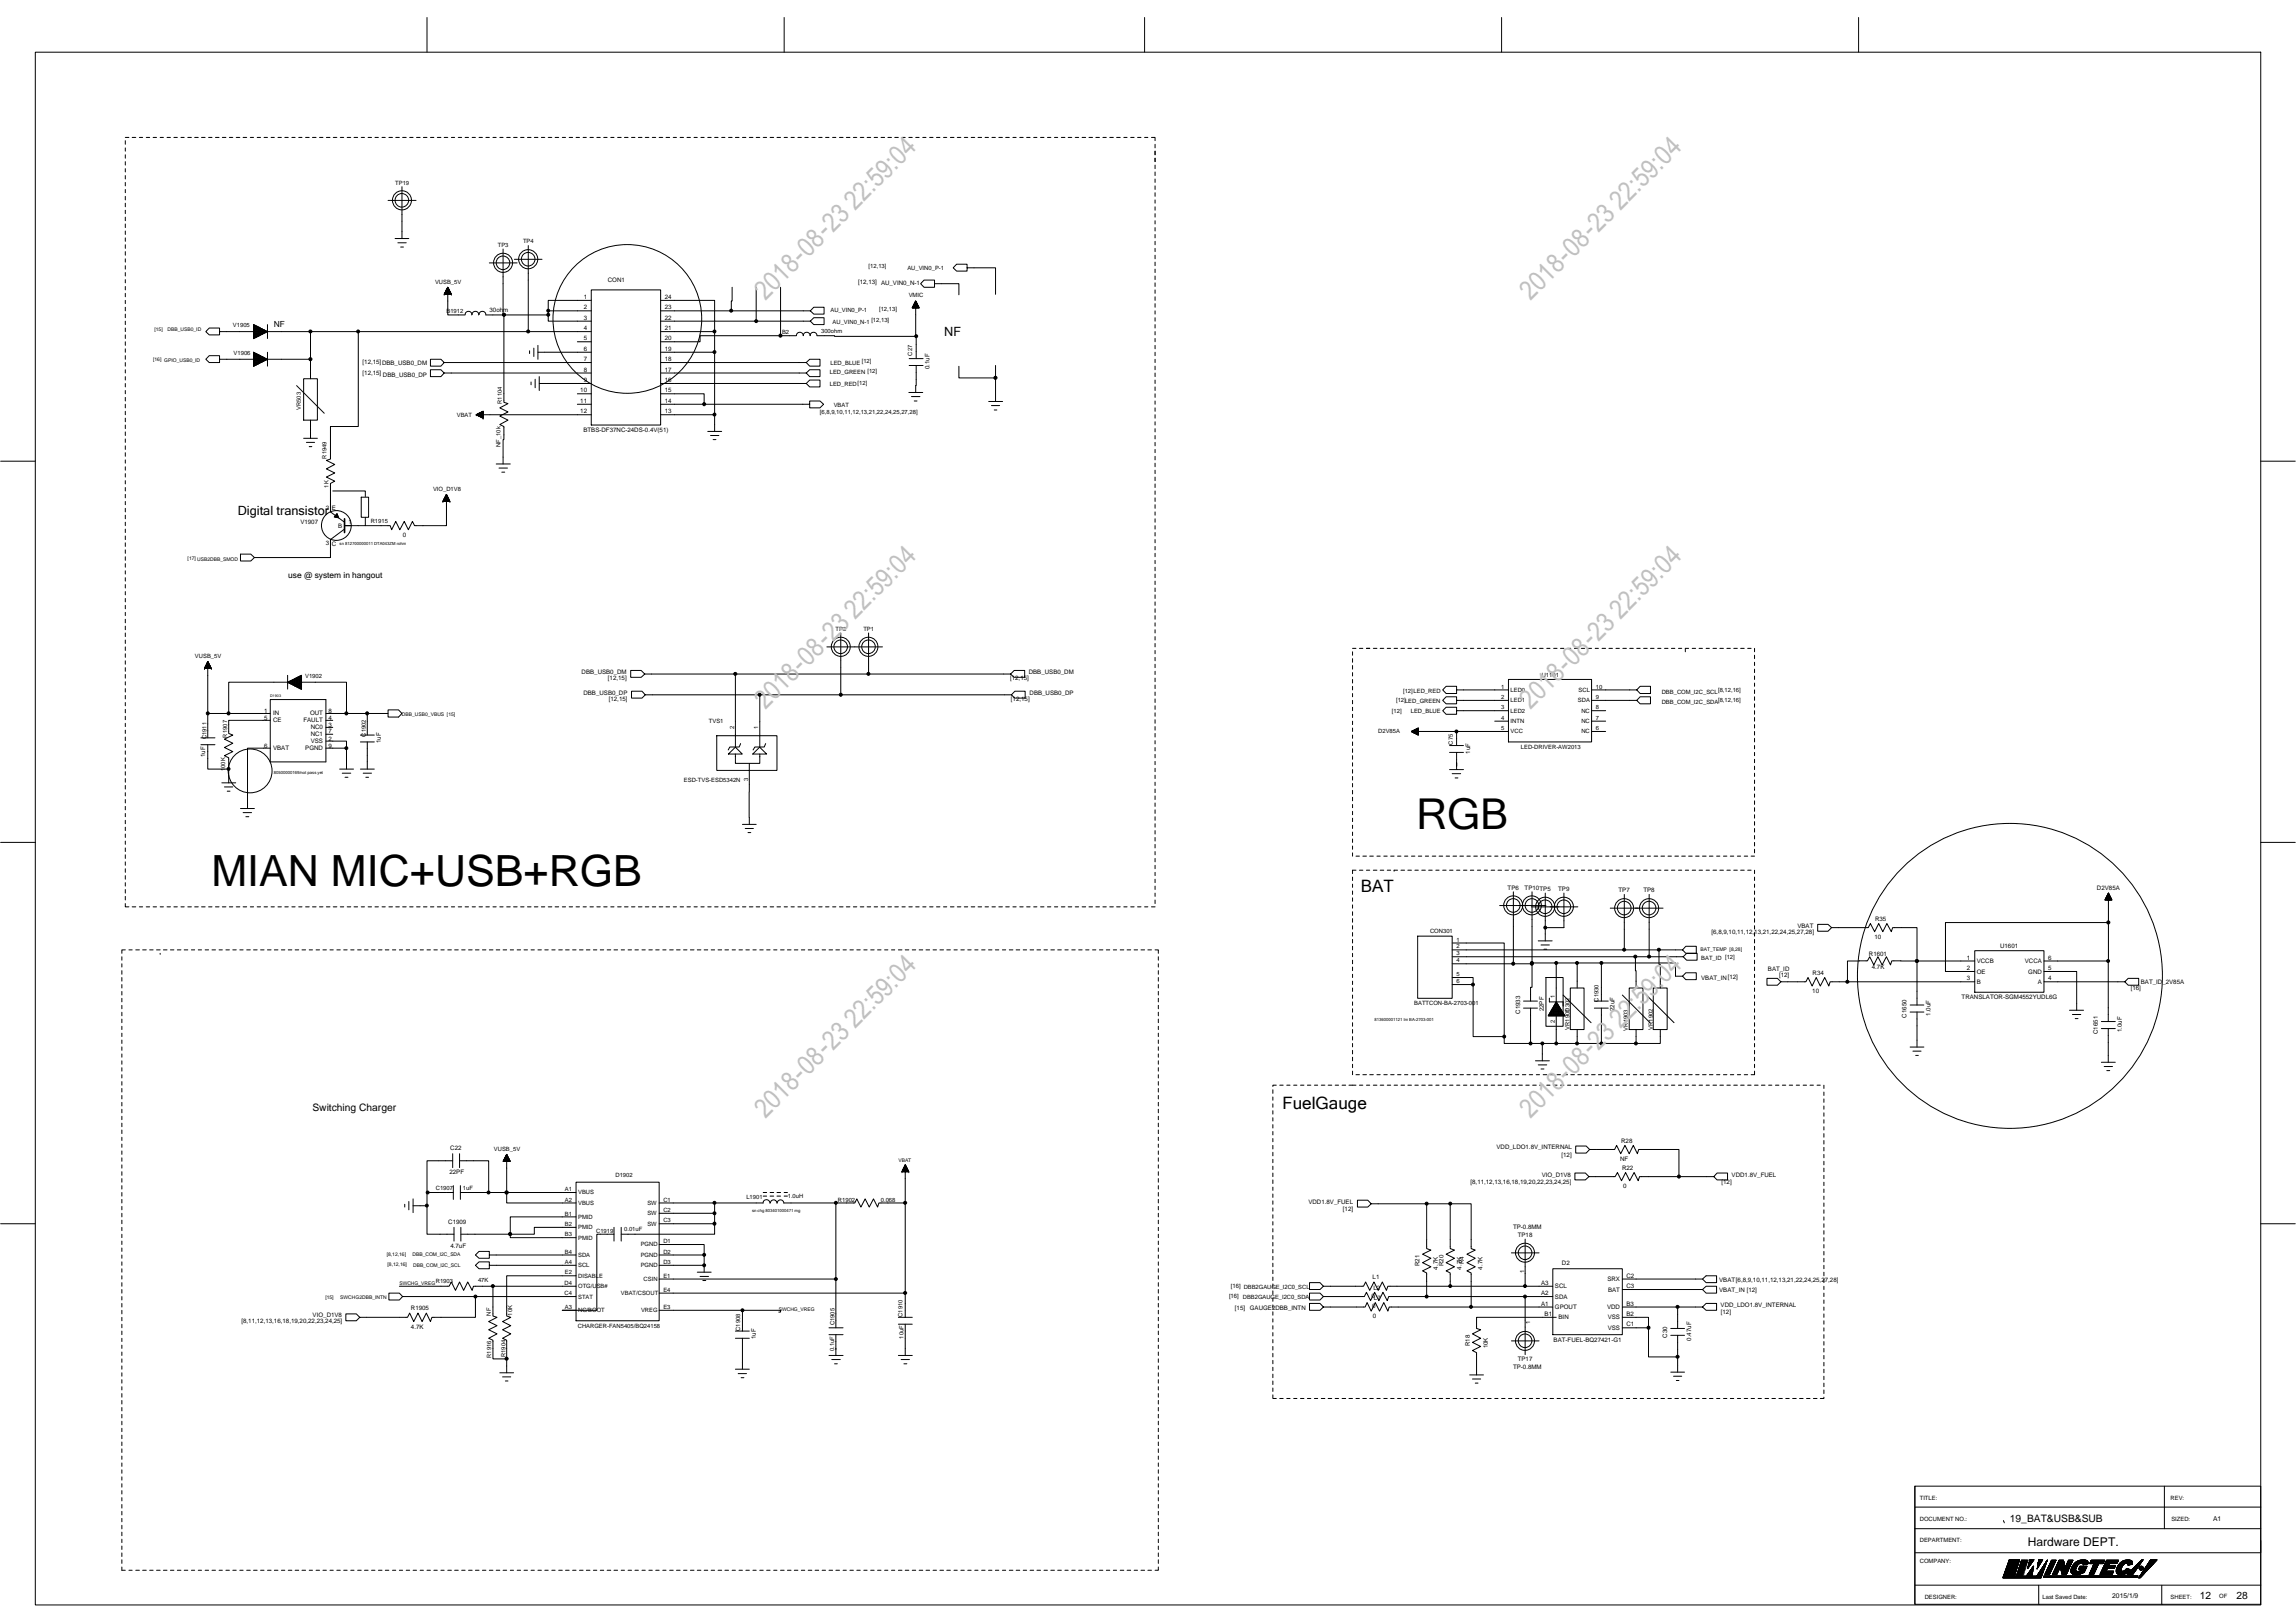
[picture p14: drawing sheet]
<svg xmlns="http://www.w3.org/2000/svg" width="297mm" height="210mm" viewBox="0 0 297 210" stroke-linecap="round" stroke-linejoin="round" font-family="sans-serif">
<defs><g id="words">
<text font-size="5.6" x="27.3" y="114.6">MIAN MIC+USB+RGB</text>
<text font-size="5.5" x="183.2" y="107.3">RGB</text>
<g font-size="3.5" fill="#c0c0c0">
<text x="99" y="38.9" transform="rotate(-45 99 38.9)">2018-08-23 22:59:04</text>
<text x="198" y="38.9" transform="rotate(-45 198 38.9)">2018-08-23 22:59:04</text>
<text x="99" y="91.8" transform="rotate(-45 99 91.8)">2018-08-23 22:59:04</text>
<text x="198" y="91.8" transform="rotate(-45 198 91.8)">2018-08-23 22:59:04</text>
<text x="99" y="144.7" transform="rotate(-45 99 144.7)">2018-08-23 22:59:04</text>
<text x="198" y="144.7" transform="rotate(-45 198 144.7)">2018-08-23 22:59:04</text>
</g>
<g font-size="2.2">
<text x="176" y="115.4">BAT</text>
<text x="165.9" y="143.4">FuelGauge</text>
</g>
<g font-size="1.6">
<text x="122.1" y="43.4">NF</text>
<text x="30.8" y="66.7">Digital transistor</text>
<text x="262.4" y="200">Hardware DEPT.</text>
</g>
<g font-size="1.3">
<text x="40.4" y="143.8">Switching Charger</text>
<text x="260" y="196.9">19_BAT&amp;USB&amp;SUB</text>
<text x="284.6" y="206.8">12</text>
<text x="289.3" y="206.9">28</text>
</g>
<g font-size="1.1">
<text x="35.4" y="42.3">NF</text>
<text x="37.3" y="74.7">use @ system in hangout</text>
</g>
<g font-size=".9">
<text x="286.3" y="196.8">A1</text>
<text x="273.3" y="206.8">2015/1/9</text>
</g>
<g font-size=".8">
<text x="51.1" y="23.9">TP19</text>
<text x="64.4" y="32">TP3</text>
<text x="67.7" y="31.5">TP4</text>
<text x="112.4" y="34.7">[12,13]</text>
<text x="117.4" y="34.9">AU_VIN0_P-1</text>
<text x="56.3" y="36.7">VUSB_5V</text>
<text x="57.8" y="40.5">B1912</text>
<text x="63.3" y="40.4">30ohm</text>
<text x="75.5" y="41.4">3</text>
<text x="75.5" y="40">2</text>
<text x="75.5" y="38.7">1</text>
<text x="78.6" y="36.5">CON1</text>
<text x="86" y="41.4">22</text>
<text x="86" y="40">23</text>
<text x="86" y="38.7">24</text>
<text x="107.4" y="40.4">AU_VIN0_P-1</text>
<text x="107.7" y="41.9">AU_VIN0_N-1</text>
<text x="111" y="36.7">[12,13] AU_VIN0_N-1</text>
<text x="112.7" y="41.7">[12,13]</text>
<text x="113.7" y="40.3">[12,13]</text>
<text x="117.6" y="38.5">VMIC</text>
<text x="30.1" y="42.3">V1905</text>
<text x="30.2" y="46">V1906</text>
<text x="46.9" y="47.1">[12,15]DBB_USB0_DM</text>
<text x="75.5" y="44">5</text>
<text x="75.5" y="45.4">6</text>
<text x="75.5" y="46.7">7</text>
<text x="75.5" y="42.7">4</text>
<text x="86" y="44">20</text>
<text x="86" y="45.4">19</text>
<text x="86" y="46.7">18</text>
<text x="86" y="42.7">21</text>
<text x="101.2" y="43.3">B2</text>
<text x="106.2" y="43.1">300ohm</text>
<text x="107.4" y="47.2">LED_BLUE</text>
<text x="111.5" y="47">[12]</text>
<text x="118" y="46" transform="rotate(-90 118 46)">C27</text>
<text x="120.2" y="47.8" transform="rotate(-90 120.2 47.8)">0.1uF</text>
<text x="38.9" y="53" transform="rotate(-90 38.9 53)">VR503</text>
<text x="46.9" y="48.6">[12,15] DBB_USB0_DP</text>
<text x="59.1" y="54">VBAT</text>
<text x="64.9" y="52.3" transform="rotate(-90 64.9 52.3)">R1104</text>
<text x="75.1" y="50.8">10</text>
<text x="75.1" y="52.1">11</text>
<text x="75.1" y="53.5">12</text>
<text x="75.5" y="48.1">8</text>
<text x="75.5" y="49.4">9</text>
<text x="86" y="48.1">17</text>
<text x="86" y="49.4">16</text>
<text x="86" y="50.8">15</text>
<text x="86" y="52.1">14</text>
<text x="86" y="53.5">13</text>
<text x="106.1" y="53.6">[6,8,9,10,11,12,13,21,22,24,25,27,28]</text>
<text x="107.4" y="48.4">LED_GREEN [12]</text>
<text x="107.4" y="49.9">LED_RED[12]</text>
<text x="107.9" y="52.7">VBAT</text>
<text x="42.2" y="59.4" transform="rotate(-90 42.2 59.4)">R1949</text>
<text x="64.7" y="57.8" transform="rotate(-90 64.7 57.8)">NF_10k</text>
<text x="75.5" y="55.9">BTBS-DF37NC-24DS-0.4V(51)</text>
<text x="42.5" y="63.1" transform="rotate(-90 42.5 63.1)">1K</text>
<text x="56" y="63.5">VIO_D1V8</text>
<text x="38.9" y="67.8">V1907</text>
<text x="42.1" y="66">2 E</text>
<text x="42.1" y="70.5">3 C</text>
<text x="43.7" y="68.3">B</text>
<text x="45.1" y="67.8">1</text>
<text x="48" y="67.6">R1915</text>
<text x="52.1" y="69.5">0</text>
<text x="108.1" y="81.6">TP2</text>
<text x="111.7" y="81.6">TP1</text>
<text x="25.2" y="85.2">VUSB_5V</text>
<text x="39.5" y="87.7">V1902</text>
<text x="75.2" y="87.2">DBB_USB0_DM</text>
<text x="75.5" y="89.9">DBB_USB0_DP</text>
<text x="78.7" y="87.9">[12,15]</text>
<text x="130.7" y="87.9">[12,15]</text>
<text x="133.1" y="87.2">DBB_USB0_DM</text>
<text x="133.2" y="89.9">DBB_USB0_DP</text>
<text x="181.5" y="89.6">[12]LED_RED</text>
<text x="194.2" y="89.1">1</text>
<text x="195.4" y="89.5">LED0</text>
<text x="199.5" y="87.6">U1101</text>
<text x="204.2" y="89.5">SCL</text>
<text x="206.5" y="89.1">10</text>
<text x="215" y="89.7">DBB_COM_I2C_SCL</text>
<text x="222.3" y="89.5">[8,12,16]</text>
<text x="26.7" y="95.7" transform="rotate(-90 26.7 95.7)">C1911</text>
<text x="29.4" y="95.4" transform="rotate(-90 29.4 95.4)">R1907</text>
<text x="34.2" y="92.2">1</text>
<text x="34.2" y="93.1">5</text>
<text x="35.3" y="92.5">IN</text>
<text x="35.3" y="93.4">CE</text>
<text x="39.3" y="93.4">FAULT</text>
<text x="40.1" y="92.5">OUT</text>
<text x="40.2" y="94.3">NC0</text>
<text x="40.2" y="95.2">NC1</text>
<text x="42.5" y="93.1">4</text>
<text x="42.5" y="95.8">2</text>
<text x="42.5" y="92.2">8</text>
<text x="42.5" y="94">3</text>
<text x="42.5" y="94.9">7</text>
<text x="47.3" y="95.3" transform="rotate(-90 47.3 95.3)">C1902</text>
<text x="78.8" y="90.6">[12,15]</text>
<text x="91.7" y="93.6">TVS1</text>
<text x="95" y="94.3" transform="rotate(-90 95 94.3)">2</text>
<text x="98.1" y="94.3" transform="rotate(-90 98.1 94.3)">1</text>
<text x="130.8" y="90.6">[12,15]</text>
<text x="178.3" y="94.9">D2V85A</text>
<text x="180.1" y="92.3">[12]</text>
<text x="180.6" y="90.8">[12]LED_GREEN</text>
<text x="182.5" y="92.3">LED_BLUE</text>
<text x="194.2" y="90.4">2</text>
<text x="194.2" y="91.8">3</text>
<text x="194.2" y="93.1">4</text>
<text x="194.2" y="94.5">5</text>
<text x="195.4" y="90.9">LED1</text>
<text x="195.4" y="92.2">LED2</text>
<text x="195.4" y="93.6">INTN</text>
<text x="195.4" y="94.9">VCC</text>
<text x="204.1" y="90.9">SDA</text>
<text x="204.6" y="92.2">NC</text>
<text x="204.6" y="93.6">NC</text>
<text x="204.6" y="94.9">NC</text>
<text x="206.5" y="90.4">9</text>
<text x="206.5" y="91.8">8</text>
<text x="206.5" y="93.1">7</text>
<text x="206.5" y="94.5">6</text>
<text x="215" y="91.1">DBB_COM_I2C_SDA</text>
<text x="222.3" y="90.8">[8,12,16]</text>
<text x="26.6" y="97.9" transform="rotate(-90 26.6 97.9)">1uF</text>
<text x="29.1" y="99.8" transform="rotate(-90 29.1 99.8)">100K</text>
<text x="34.2" y="96.7">6</text>
<text x="35.3" y="97">VBAT</text>
<text x="39.5" y="97">PGND</text>
<text x="40.2" y="96.1">VSS</text>
<text x="42.5" y="96.7">9</text>
<text x="49.3" y="96.2" transform="rotate(-90 49.3 96.2)">1uF</text>
<text x="88.5" y="101.2">ESD-TVS-ESD5342N</text>
<text x="96.8" y="101" transform="rotate(-90 96.8 101)">3</text>
<text x="188" y="96.3" transform="rotate(-90 188 96.3)">C75</text>
<text x="190.2" y="97.5" transform="rotate(-90 190.2 97.5)">1uF</text>
<text x="196.8" y="96.9">LED-DRIVER-AW2013</text>
<text x="195" y="115.1">TP6</text>
<text x="197.2" y="115.1">TP10TP5</text>
<text x="201.6" y="115.3">TP9</text>
<text x="209.4" y="115.4">TP7</text>
<text x="212.6" y="115.4">TP8</text>
<text x="242.6" y="119.1">R35</text>
<text x="271.3" y="115.1">D2V85A</text>
<text x="185" y="120.7">CON301</text>
<text x="188.4" y="123.6">3</text>
<text x="188.4" y="122.7">2</text>
<text x="188.4" y="121.8">1</text>
<text x="188.4" y="124.5">4</text>
<text x="220.1" y="124.2">BAT_ID [12]</text>
<text x="221.4" y="120.8">[6,8,9,10,11,12,13,21,22,24,25,27,28]</text>
<text x="228.7" y="125.7">BAT_ID</text>
<text x="232.5" y="120">VBAT</text>
<text x="241.8" y="123.7">R1601</text>
<text x="242.2" y="125.4">4.7K</text>
<text x="242.5" y="121.5">10</text>
<text x="254.5" y="124.2">1</text>
<text x="254.5" y="125.5">2</text>
<text x="255.7" y="124.6">VCCB</text>
<text x="255.7" y="126">OE</text>
<text x="258.8" y="122.6">U1601</text>
<text x="262" y="124.6">VCCA</text>
<text x="262.4" y="126">GND</text>
<text x="265" y="124.2">6</text>
<text x="265" y="125.5">5</text>
<text x="183" y="130">BATTCON-BA-2703-001</text>
<text x="188.4" y="126.3">5</text>
<text x="188.4" y="127.2">6</text>
<text x="196.7" y="131.2" transform="rotate(-90 196.7 131.2)">C1933</text>
<text x="199.7" y="130.9" transform="rotate(-90 199.7 130.9)">22PF</text>
<text x="201.2" y="129.1" transform="rotate(-90 201.2 129.1)">1</text>
<text x="203.1" y="130.9" transform="rotate(-90 203.1 130.9)">D302</text>
<text x="206.8" y="129.6" transform="rotate(-90 206.8 129.6)">C1930</text>
<text x="208.9" y="130.8" transform="rotate(-90 208.9 130.8)">22uF</text>
<text x="220.1" y="126.9">VBAT_IN[12]</text>
<text x="230.2" y="126.4">[12]</text>
<text x="234.5" y="128.5">10</text>
<text x="234.5" y="126.1">R34</text>
<text x="246.7" y="131.7" transform="rotate(-90 246.7 131.7)">C1650</text>
<text x="249.7" y="131.4" transform="rotate(-90 249.7 131.4)">1.0uF</text>
<text x="253.8" y="129.3">TRANSLATOR-SGM4552YUDL6G</text>
<text x="254.5" y="126.9">3</text>
<text x="255.7" y="127.3">B</text>
<text x="263.6" y="127.3">A</text>
<text x="265" y="126.9">4</text>
<text x="275.7" y="128">[16]</text>
<text x="277" y="127.3">BAT_ID_2V85A</text>
<text x="201.2" y="132.4" transform="rotate(-90 201.2 132.4)">2</text>
<text x="203" y="133.2" transform="rotate(-90 203 133.2)">VR1901</text>
<text x="210.6" y="133.3" transform="rotate(-90 210.6 133.3)">VR1903</text>
<text x="213.8" y="133.2" transform="rotate(-90 213.8 133.2)">VR1902</text>
<text x="271.4" y="133.8" transform="rotate(-90 271.4 133.8)">C1651</text>
<text x="274.5" y="133.5" transform="rotate(-90 274.5 133.5)">1.0uF</text>
<text x="58.2" y="148.8">C22</text>
<text x="63.9" y="148.9">VUSB_5V</text>
<text x="193.6" y="148.7">VDD_LDO1.8V_INTERNAL</text>
<text x="202" y="149.6">[12]</text>
<text x="209.7" y="147.8">R28</text>
<text x="56.4" y="154">C1907</text>
<text x="58.1" y="151.9">22PF</text>
<text x="59.9" y="153.9">1uF</text>
<text x="73.1" y="155.4">A2</text>
<text x="73.1" y="154.1">A1</text>
<text x="74.8" y="155.9">VBUS</text>
<text x="74.8" y="154.5">VBUS</text>
<text x="79.6" y="152.3">D1902</text>
<text x="83.8" y="155.9">SW</text>
<text x="85.8" y="155.4">C1</text>
<text x="96.6" y="155.2">L1901</text>
<text x="101.9" y="155">1.0uH</text>
<text x="108.4" y="155.4">R1902</text>
<text x="114" y="155.4">0.068</text>
<text x="169.3" y="155.7">VDD1.8V_FUEL</text>
<text x="190.2" y="153.2">[8,11,12,13,16,18,19,20,22,23,24,25]</text>
<text x="199.5" y="152.2">VIO_D1V8</text>
<text x="209.6" y="150.2">NF</text>
<text x="209.8" y="151.3">R22</text>
<text x="210" y="153.7">0</text>
<text x="222.7" y="153.2">[12]</text>
<text x="224" y="152.2">VDD1.8V_FUEL</text>
<text x="58" y="158.3">C1909</text>
<text x="58.3" y="161.4">4.7uF</text>
<text x="73.1" y="159.9">B3</text>
<text x="73.1" y="158.6">B2</text>
<text x="73.1" y="157.3">B1</text>
<text x="74.8" y="160.4">PMID</text>
<text x="74.8" y="159">PMID</text>
<text x="74.8" y="157.7">PMID</text>
<text x="77.1" y="159.5">C1919</text>
<text x="80.7" y="159.3">0.01uF</text>
<text x="82.9" y="161.3">PGND</text>
<text x="83.8" y="158.6">SW</text>
<text x="83.8" y="157.2">SW</text>
<text x="85.8" y="158.2">C3</text>
<text x="85.8" y="156.8">C2</text>
<text x="85.8" y="160.8">D1</text>
<text x="173.7" y="156.7">[12]</text>
<text x="195.7" y="159.1">TP-0.8MM</text>
<text x="196.4" y="160">TP18</text>
<text x="56.4" y="166.1">R1903</text>
<text x="61.8" y="165.8">47K</text>
<text x="73" y="166.2">D4</text>
<text x="73" y="167.6">C4</text>
<text x="73.1" y="162.2">B4</text>
<text x="73.1" y="163.5">A4</text>
<text x="73.1" y="164.9">E2</text>
<text x="74.8" y="162.6">SDA</text>
<text x="74.8" y="164">SCL</text>
<text x="74.8" y="165.3">DISABLE</text>
<text x="74.8" y="166.7">OTG/USB#</text>
<text x="80.3" y="167.6">VBAT/CSOUT</text>
<text x="82.9" y="164">PGND</text>
<text x="82.9" y="162.6">PGND</text>
<text x="83.3" y="165.7">CSIN</text>
<text x="85.8" y="163.5">D3</text>
<text x="85.8" y="165.3">E1</text>
<text x="85.8" y="167.1">E4</text>
<text x="85.8" y="162.2">D2</text>
<text x="177.4" y="167.9">0</text>
<text x="177.6" y="165.5">L1</text>
<text x="177.7" y="166.8">L2</text>
<text x="183.7" y="163.8" transform="rotate(-90 183.7 163.8)">R21</text>
<text x="186" y="164.3" transform="rotate(-90 186 164.3)">4.7K</text>
<text x="186.7" y="163.8" transform="rotate(-90 186.7 163.8)">R20</text>
<text x="189.1" y="164.3" transform="rotate(-90 189.1 164.3)">4.7K</text>
<text x="189.4" y="163.6" transform="rotate(-90 189.4 163.6)">R4</text>
<text x="191.8" y="164.3" transform="rotate(-90 191.8 164.3)">4.7K</text>
<text x="197.2" y="164.7" transform="rotate(-90 197.2 164.7)">1</text>
<text x="199.4" y="167.6">A2</text>
<text x="199.4" y="166.2">A3</text>
<text x="201.2" y="166.7">SCL</text>
<text x="202.1" y="163.6">D2</text>
<text x="208" y="165.8">SRX</text>
<text x="208" y="167.1">BAT</text>
<text x="210.4" y="166.7">C3</text>
<text x="210.4" y="165.3">C2</text>
<text x="222.4" y="167.2">VBAT_IN [12]</text>
<text x="222.4" y="165.9">VBAT[6,8,9,10,11,12,13,21,22,24,25,27,28]</text>
<text x="31.2" y="171.2">[8,11,12,13,16,18,19,20,22,23,24,25]</text>
<text x="40.4" y="170.4">VIO_D1V8</text>
<text x="53.2" y="169.5">R1905</text>
<text x="53.2" y="171.9">4.7K</text>
<text x="63.5" y="170.2" transform="rotate(-90 63.5 170.2)">NF</text>
<text x="66.3" y="170.2" transform="rotate(-90 66.3 170.2)">10K</text>
<text x="73.1" y="169.4">A3</text>
<text x="74.8" y="171.8">CHARGER-FAN5405/BQ24158</text>
<text x="74.8" y="168">STAT</text>
<text x="74.8" y="169.8">NC/BOOT</text>
<text x="82.9" y="169.8">VREG</text>
<text x="85.8" y="169.4">E3</text>
<text x="95.8" y="172.2" transform="rotate(-90 95.8 172.2)">C1908</text>
<text x="97.8" y="173.3" transform="rotate(-90 97.8 173.3)">1uF</text>
<text x="108" y="171.5" transform="rotate(-90 108 171.5)">C1905</text>
<text x="116.8" y="170.4" transform="rotate(-90 116.8 170.4)">C1910</text>
<text x="116.9" y="173.2" transform="rotate(-90 116.9 173.2)">10uF</text>
<text x="159.8" y="169.5">[15]</text>
<text x="161.7" y="169.5">GAUGE2DBB_INTN</text>
<text x="177.5" y="169.2">0</text>
<text x="177.6" y="170.6">0</text>
<text x="177.8" y="168.2">L7</text>
<text x="198" y="171.3" transform="rotate(-90 198 171.3)">1</text>
<text x="199.4" y="168.9">A1</text>
<text x="199.8" y="170.3">B1</text>
<text x="201" y="173.6">BAT-FUEL-BQ27421-G1</text>
<text x="201.2" y="169.4">GPOUT</text>
<text x="201.2" y="168">SDA</text>
<text x="201.6" y="170.7">BIN</text>
<text x="207.9" y="169.4">VDD</text>
<text x="208" y="172.1">VSS</text>
<text x="208" y="170.7">VSS</text>
<text x="210.4" y="171.6">C1</text>
<text x="210.4" y="170.3">B2</text>
<text x="210.4" y="168.9">B3</text>
<text x="215.7" y="173.1" transform="rotate(-90 215.7 173.1)">C30</text>
<text x="218.8" y="173.5" transform="rotate(-90 218.8 173.5)">0.47uF</text>
<text x="222.6" y="169.1">VDD_LDO1.8V_INTERNAL</text>
<text x="222.6" y="170">[12]</text>
<text x="63.6" y="175.7" transform="rotate(-90 63.6 175.7)">R1916</text>
<text x="65.4" y="175.6" transform="rotate(-90 65.4 175.6)">R1904</text>
<text x="107.9" y="174.8" transform="rotate(-90 107.9 174.8)">0.1uF</text>
<text x="190.1" y="174.1" transform="rotate(-90 190.1 174.1)">R18</text>
<text x="192.5" y="174.5" transform="rotate(-90 192.5 174.5)">10K</text>
<text x="195.7" y="177.1">TP-0.8MM</text>
<text x="196.4" y="176.1">TP17</text>
<text x="248.4" y="196.8">DOCUMENT NO.:</text>
<text x="248.4" y="194.1">TITLE:</text>
<text x="280.8" y="194">REV:</text>
<text x="280.9" y="196.8">SIZED:</text>
<text x="248.4" y="199.5">DEPARTMENT:</text>
<text x="248.4" y="202.2">COMPANY:</text>
<text x="249" y="206.8">DESIGNER:</text>
<text x="264.2" y="206.8">Last Saved Date:</text>
<text x="280.8" y="206.8">SHEET:</text>
<text x="287.1" y="206.7">OF</text>
</g>
<g font-size=".7">
<text x="159" y="167.9">[16]</text>
<text x="159.3" y="166.6">[16] DBB2GAUGE_I2C0_SCL</text>
<text x="160.8" y="168.1">DBB2GAUGE_I2C0_SDA</text>
</g>
<g font-size=".6">
<text x="19.8" y="46.8">[16] GPIO_USB0_ID</text>
<text x="20" y="42.9">[15]</text>
<text x="21.7" y="42.9">DBB_USB0_ID</text>
<text x="24.3" y="72.4">[17]</text>
<text x="25.5" y="72.6">USB2DBB_SMOD</text>
<text x="52" y="92.7">DBB_USB0_VBUS [15]</text>
<text x="220" y="123">BAT_TEMP [8,28]</text>
<text x="116.2" y="150.3">VBAT</text>
<text x="50" y="162.5">[8,12,16]</text>
<text x="50.1" y="163.8">[8,12,16]</text>
<text x="51.7" y="166.3">SWCHG_VREG</text>
<text x="53.4" y="162.5">DBB_COM_I2C_SDA</text>
<text x="53.4" y="164">DBB_COM_I2C_SCL</text>
<text x="42.1" y="168">[15]</text>
<text x="44" y="168.1">SWCHG2DBB_INTN</text>
<text x="100.7" y="169.7">SWCHG_VREG</text>
</g>
<g font-size=".5">
<text x="43.9" y="70.5">sn 812700000011 DTA043ZM rohm</text>
<text x="35" y="90.1">D1903</text>
<text x="35.4" y="100.2">80500000169/not pass yet</text>
<text x="177.8" y="132">813600001121 lm BA-2703-001</text>
<text x="97.3" y="156.8">sn chg 803401000471 mg</text>
</g>
</g></defs>
<g fill="none" stroke="#000" stroke-width=".13">
<path d="M4.6 6.8h287.9v200.8h-287.9zM16.2 18.2v.5M16.2 19.1v.5M16.2 17.8h.5M17.1 17.8h.5M18 17.8h.5M18.9 17.8h.5M19.8 17.8h.5M20.7 17.8h.4M21.6 17.8h.5M22.5 17.8h.4M23.4 17.8h.4"/>
<path d="M24.3 17.8h.5M25.2 17.8h.5M26.1 17.8h.4M27 17.8h.4M27.9 17.8h.4M28.8 17.8h.4M29.7 17.8h.4M30.6 17.8h.4M31.5 17.8h.4M32.4 17.8h.4M33.3 17.8h.4M34.2 17.8h.4"/>
<path d="M35.1 17.8h.4M36 17.8h.4M36.8 17.8h.5M37.8 17.8h.4M38.6 17.8h.5M39.5 17.8h.5M40.4 17.8h.5M41.3 17.8h.5M42.2 17.8h.5M43.1 17.8h.5M44 17.8h.5M44.9 17.8h.5"/>
<path d="M45.8 17.8h.5M46.7 17.8h.5M47.6 17.8h.5M48.5 17.8h.5M49.4 17.8h.4M50.3 17.8h.5M51.2 17.8h.5M52.1 17.8h.5M53 17.8h.4M53.9 17.8h.5M54.8 17.8h.4M55.2 2.3v4.5"/>
<path d="M55.7 17.8h.4M56.6 17.8h.4M57.5 17.8h.4M58.4 17.8h.4M59.3 17.8h.4M60.2 17.8h.4M61.1 17.8h.4M62 17.8h.4M62.9 17.8h.4M63.8 17.8h.4M64.7 17.8h.4M65.6 17.8h.4"/>
<path d="M66.4 17.8h.5M67.3 17.8h.5M68.2 17.8h.5M69.1 17.8h.5M70 17.8h.5M70.9 17.8h.5M71.8 17.8h.5M72.7 17.8h.5M73.6 17.8h.5M74.5 17.8h.5M75.4 17.8h.5M76.3 17.8h.5"/>
<path d="M77.2 17.8h.5M78.1 17.8h.4M79 17.8h.4M79.9 17.8h.5M80.8 17.8h.5M81.7 17.8h.4M82.6 17.8h.5M83.5 17.8h.4M84.4 17.8h.4M85.3 17.8h.4M86.2 17.8h.4M87.1 17.8h.4"/>
<path d="M88 17.8h.4M88.9 17.8h.4M89.8 17.8h.4M90.7 17.8h.4M91.6 17.8h.4M92.5 17.8h.4M93.4 17.8h.4M94.3 17.8h.4M95.1 17.8h.5M96.1 17.8h.4M96.9 17.8h.5M97.8 17.8h.5"/>
<path d="M98.7 17.8h.5M99.6 17.8h.5M100.5 17.8h.5M101.4 2.3v4.5M101.4 17.8h.5M102.3 17.8h.5M103.2 17.8h.5M104.1 17.8h.5M105 17.8h.4M105.9 17.8h.5M106.8 17.8h.4M107.7 17.8h.4"/>
<path d="M108.6 17.8h.5M109.5 17.8h.5M110.4 17.8h.4M111.3 17.8h.5M112.2 17.8h.4M113.1 17.8h.4M114 17.8h.4M114.9 17.8h.4M115.8 17.8h.4M116.7 17.8h.4M117.6 17.8h.4M118.5 17.8h.4"/>
<path d="M119.4 17.8h.4M120.3 17.8h.4M121.2 17.8h.4M122.1 17.8h.4M123 17.8h.4M123.8 17.8h.5M124.8 17.8h.4M125.6 17.8h.5M126.5 17.8h.5M127.4 17.8h.5M128.3 17.8h.5M129.2 17.8h.5"/>
<path d="M130.1 17.8h.5M131 17.8h.5M131.9 17.8h.5M132.8 17.8h.5M133.7 17.8h.5M134.6 17.8h.5M135.5 17.8h.5M136.4 17.8h.4M137.3 17.8h.5M138.2 17.8h.5M139.1 17.8h.4M140 17.8h.5"/>
<path d="M140.9 17.8h.4M141.8 17.8h.4M142.7 17.8h.4M143.6 17.8h.4M144.5 17.8h.4M145.4 17.8h.4M146.3 17.8h.4M147.2 17.8h.4M148.1 2.3v4.5M148.1 17.8h.4M149 17.8h.4v.4M149.4 18.7v.4"/>
<path d="M149.4 19.6v.4M194.3 2.3v4.5M240.4 2.3v4.5M16.2 20v.5M16.2 20.9v.5M16.2 21.8v.4M16.2 22.7v.5M16.2 23.6v.4M16.2 24.5v.4M16.2 25.4v.5M16.2 26.3v.5M16.2 27.2v.4"/>
<path d="M16.2 28.1v.5M16.2 29v.4M16.2 29.9v.4M16.2 30.8v.4M16.2 31.7v.4M16.2 32.6v.4M16.2 33.5v.4M16.2 34.4v.4M16.2 35.3v.4M16.2 36.2v.4M16.2 37.1v.4M16.2 38v.4"/>
<path d="M16.2 38.9v.4M16.2 39.8v.4M50.2 25.9h3.6M51.1 30.9h1.8M51.5 31.4h1.1M51.8 32h.4M52 24.2v6.7M57.5 38.1h.1M57.5 38h.9M57.5 38h.8M57.5 37.9v.2M57.6 37.9h.7"/>
<path d="M57.6 38.1v-.3h.7v.3M57.6 37.8h.7M57.6 37.7v.4M57.6 37.8h.6M57.7 37.7h.5M57.7 37.7h.5v.4M57.7 37.6v.5M57.7 37.6h.5M57.7 37.5v.6M57.7 37.6h.4M57.8 37.5h.3M57.8 37.5h.3v.6"/>
<path d="M57.8 37.4v.7M57.8 37.4h.3M57.8 37.3v.8M57.8 37.4h.2M57.8 37.3h.2v.8M57.9 37.3h.1M57.9 37.2v.9M57.9 37.2h.1M57.9 37.2l.5 .9h-.9l.4-.9v3.5h2.3M58 37.2v.9M58.1 37.4v.7M58.1 37.5v.6"/>
<path d="M58.2 37.7h-.5v.4M58.3 37.9v.2M58.3 38v.1M58.4 38.1h.1M63.3 34h3.6M65.1 32.2v8.5h.1v11.3l.5 .2-1 .6 1 .5-1 .5 1 .6-1 .5 .5 .3v1.7h-.1v3.1M66.5 33.5h3.6M68.3 31.8v11.1h-21.9M76.5 38.9h-5.6v1.3M76.5 37.5h9v17.5h-9zM85.5 38.9h7v4M94.7 37.2l-.1 3h10.2l.5 .4h1.3v-.8h-1.3l-.5 .4"/>
<path d="M97.8 37.2v4.4h-12.3M101 37.2v6.2h2M118 39.8h.9h-.9M118.1 39.7v.1M118.1 39.8h.8M118.1 39.8v-.1h.7v.1M118.1 39.7h.7M118.1 39.8v-.2h.7v.2M118.2 39.5v.3M118.2 39.5h.6v.3M118.2 39.5h.5M118.2 39.4h.5"/>
<path d="M118.3 39.3v.5M118.3 39.4h.4M118.3 39.3h.4v.5M118.3 39.3h.3M118.3 39.3h.3v.5M118.3 39.2v.6M118.3 39.2h.3M118.4 39.1v.7M118.4 39.2h.2v.6M118.4 39.1h.2M118.4 39v.8M118.4 39.1h.1v.7"/>
<path d="M118.4 39.1h.1M118.4 39h.1M118.5 39.8v-.9l.4 .9h-.9l.5-.9v7.5M118.5 39h.1M118.5 39v.8M118.7 39.5v.3M120.9 36.7v.5h-1.4l-.4-.5 .4-.5h1.4v.5h3.2v1.4M125.1 34.6v.5h-1.3l-.5-.5 .5-.4h1.3v.4h3.7v3.5M149.4 20.5v.4M149.4 21.4v.4M149.4 22.2v.5M149.4 23.2v.4"/>
<path d="M149.4 24v.5M149.4 24.9v.5M149.4 25.9v.4M149.4 26.8v.4M149.4 27.6v.5M149.4 28.6v.4M149.4 29.4v.5M149.4 30.3v.5M149.4 31.2v.5M149.4 32.1v.5M149.4 33v.5M149.4 33.9v.5"/>
<path d="M149.4 34.8v.5M149.4 35.7v.5M149.4 36.6v.5M149.4 37.5v.5M149.4 38.4v.5M149.4 39.3v.5M.1 59.7h4.5M16.2 40.6v.5M16.2 41.6v.4M16.2 42.4v.5M16.2 43.3v.5M16.2 44.2v.5"/>
<path d="M16.2 45.1v.5M16.2 46v.5M16.2 46.9v.5M16.2 47.8v.5M16.2 48.7v.5M16.2 49.6v.5M16.2 50.5v.4M16.2 51.4v.5M16.2 52.3v.5M16.2 53.2v.5M16.2 54.1v.5M16.2 55v.5"/>
<path d="M16.2 55.9v.4M16.2 56.8v.4M16.2 57.7v.4M16.2 58.6v.4M16.2 59.5v.4M28.4 46.5v-.5h-1.3l-.5 .5 .5 .4h1.3v-.4h11.8v2.5M32.8 42h.1M32.8 45.6h.1M32.8 43.4h.8M32.8 47.3h.2M32.8 43.8h.1M32.8 43.7h.2"/>
<path d="M32.8 43.6h.4M32.8 43.5h.6M32.8 42.5h1.1v.8h-1.1M32.8 43.1h1.5M32.8 42.8h1.6M32.8 42.7h1.4M32.8 42.6h1.3M32.8 42.4h.9M32.8 42.3h.7M32.8 42.3h.6v1.2M32.8 42.2h.4v1.4M32.8 42.1h.2v1.6"/>
<path d="M32.8 42v1.8M32.8 45.6v1.8M32.8 45.8l.6 .1v1.2M32.8 46h.7v1M32.8 46.1h1.1v.7h-1.1M32.8 46.2h1.3v.5h-1.3M32.8 46.3h1.4v.4M32.8 47.2h.4M32.8 47.1h.6M32.8 47h.8M32.8 46.7h1.5M32.8 46.4h1.6"/>
<path d="M32.8 46h.9M32.8 45.7h.4M32.8 45.7h.2M32.8 42l1.8 .9-1.8 .9zM32.8 45.6l1.8 .9-1.8 .9zM32.9 42v1.7M32.9 45.6v1.7M33 45.7v1.6M33.1 42.1v1.6M33.1 45.7v1.5M33.2 45.8v1.4M33.3 42.2v1.4"/>
<path d="M33.3 45.8v1.4M33.4 42.3v1.2M33.4 45.9v1.2M33.5 42.4v1M33.6 42.4v1M33.6 46v1M33.7 46.1v.8h-.9M33.7 42.5v.8h-.9M33.8 42.5v.8M33.8 46.1v.8M34 42.6v.6M34 46.2v.6"/>
<path d="M34.1 42.7v.5h-1.3M34.2 42.7v.4M34.2 46.3v.4M34.3 42.8v.2M34.3 46.4v.2M34.4 42.8l.1 .2h-1.7M34.4 46.4v.2h-1.6M34.5 42.9h.1M34.5 46.5h.1M34.6 42v1.8M34.6 45.6v1.8M34.6 42.9h.1"/>
<path d="M34.6 46.5h.1M38.4 49.9l3.5 3.6M39.3 56.7h1.8M39.3 49h1.8v5.4h-1.8zM39.6 57.2h1.1M40 57.8h.3M40.2 42.9h-11.8v-.5h-1.3l-.5 .5 .5 .4h1.3v-.4M40.2 42.9v3.6M40.2 42.9h6.2v12.3h-3.6v4.2l-.6 .2 1.1 .5-1.1 .6 1.1 .5-1.1 .5 1.1 .6-.5 .2v3.7l1.8 1.4M40.2 54.4v2.3M57.5 46.9l-.5-.4h-1.3v.9h1.3l.5-.5h.9M57.5 48.3l-.5-.5h-1.3v.9h1.3l.5-.4h.9"/>
<path d="M58.4 46.9h18.1M58.4 48.3h18.1M60.2 40.7a.42 .42 0 0 1 .4-.4 .42 .42 0 0 1 .4 .4M61.1 40.7a.42 .42 0 0 1 .4-.4 .42 .42 0 0 1 .4 .4M61.6 53.7h.1M61.6 53.7h.9M61.6 53.7l.9-.5v.9l-.9-.4h14.9M61.7 53.6v.1M61.7 53.7h.8M61.8 53.6v.1M61.8 53.8h.7M62 53.5v.3"/>
<path d="M62 53.8h.5M62 40.7a.43 .43 0 0 1 .4-.4 .43 .43 0 0 1 .4 .4M62 53.4v.5h.5M62.1 53.4v.5M62.2 53.4v.6M62.2 53.3l.1 .7h.2M62.3 53.3v.7M62.4 53.3v.8M62.5 53.2v.9M62.5 53.2h-.1v.9M62.5 53.2h.1M62.5 53.3h-.1v.7h.1"/>
<path d="M62.5 53.6h-.7v.1M62.5 53.5h-.6v.3M62.5 53.7h-.9M62.5 53.4h-.4v.5l.4 .1M62.5 53.5h-.6v.3h.6M62.5 53.6h-.8v.1M62.5 54.1h.1M62.5 53.3h-.3v.7M62.5 53.4h-.5v.4M62.9 40.7h8M68.5 45.4v.3M68.7 49.4v.4"/>
<path d="M69.1 45v1.1M69.2 49.1v1.1M69.6 44.7v1.8M69.8 48.7v1.8M70.9 40.7v.9h5.6M70.9 40.2v.5M74.7 44.2h1.8M74.7 50.9h1.8M74.7 52.3h1.8M76.5 45.6h-6.9M76.5 49.6h-6.7M76.5 42.9h-8.2"/>
<path d="M76.5 40.2h-5.6M85.5 46.9h18.8l.5 .5h1.3v-.9h-1.3l-.5 .4M85.5 48.3h18.8l.5 .4h1.3v-.9h-1.3l-.5 .5M85.5 49.6h18.8l.5 .5h1.3v-.9h-1.3l-.5 .4M85.5 52.3h19.3v-.4h1.3l.4 .4-.4 .5h-1.3v-.5M85.5 50.9h5.6v1.4M85.5 40.2h9.1M91.6 55.8h1.8M91.9 56.3h1.1M92.3 56.9h.3M92.5 45.6h-7M92.5 42.9h-7"/>
<path d="M92.5 53.7h-7M92.5 42.9v12M92.5 54.9v.9M97.8 41.6h7l.5 .4h1.3v-.9h-1.3l-.5 .5M101 43.4h-10.4v.8h-5.1M103 43.4a.43 .43 0 0 1 .5-.4 .43 .43 0 0 1 .4 .4M103.9 43.4a.43 .43 0 0 1 .5-.4 .43 .43 0 0 1 .4 .4M104.8 43.4a.43 .43 0 0 1 .5-.4 .43 .43 0 0 1 .4 .4M105.7 43.4h2.3v.1h10.5M117.6 50.8h1.8M117.6 47.3h1.8M117.6 46.4h1.8"/>
<path d="M117.9 51.3h1.1M118.3 51.9h.3M118.5 47.3v3.5M127.9 51.9h1.8M128.3 52.5h1M128.6 53h.4M128.8 47.3v1.6h-4.7v-1.5M128.8 48.9v3M149.4 40.2v.4M149.4 41.1v.5M149.4 42v.4M149.4 42.9v.4"/>
<path d="M149.4 43.8v.4M149.4 44.7v.4M149.4 45.6v.4M149.4 46.5v.4M149.4 47.4v.4M149.4 48.3v.4M149.4 49.2v.4M149.4 50.1v.4M149.4 50.9v.5M149.4 51.9v.4M149.4 52.8v.4M149.4 53.7v.4"/>
<path d="M149.4 54.6v.4M149.4 55.5v.4M149.4 56.3v.5M149.4 57.2v.5M149.4 58.1v.5M149.4 59v.5M149.4 59.9v.5M292.5 59.7h4.4M16.2 60.4v.4M16.2 61.3v.4M16.2 62.2v.4M16.2 63.1v.4"/>
<path d="M16.2 64v.4M16.2 64.9v.4M16.2 65.8v.4M16.2 66.7v.4M16.2 67.6v.4M16.2 68.5v.4M16.2 69.3v.5M16.2 70.2v.5M16.2 71.1v.5M16.2 72v.5M16.2 72.9v.5M16.2 73.9v.4"/>
<path d="M16.2 74.7v.5M16.2 75.6v.5M16.2 76.5v.5M16.2 77.4v.5M16.2 78.3v.5M16.2 79.2v.5M43 63.5h4.3v.7M43.3 66.8h.4M43.3 66.8v.1M43.4 66.8h.3M43.4 66.7v.2M43.4 66.7h.3v.3"/>
<path d="M43.5 66.9h.3M43.6 66.5v.5M43.6 66.5l.2 .5-.6-.1zM43.6 66.5h.1M43.6 66.6h-.1v.3M43.7 66.9v.1M44.6 68.5l-1.8 1.3v2.3h-9.9l-.5-.4h-1.3v.9h1.3l.5-.5M46.7 64.3h1v2.6h-1zM47.3 66.9v1.1M57.3 64.9h.1M57.3 64.9h.9M57.3 64.8h.9"/>
<path d="M57.3 64.7h.8M57.4 64.9v-.2h.7v.2M57.4 64.9v-.3h.7v.3M57.4 64.6h.7M57.5 64.9v-.4h.5v.4M57.5 64.5h.5M57.5 64.4h.5M57.5 64.9v-.5h.5v.5M57.6 64.3h.3M57.7 64.9v-.8h.1v.8M57.7 64.2h.1M57.7 64.1h.1"/>
<path d="M57.7 64.1v.8M57.7 64h.1M57.8 64h.1M57.8 64l-.5 .9h.9l-.4-.9v4h-4.2l-.2-.5-.6 1-.5-1-.6 1-.5-1-.5 1-.2-.5h-5.9M57.8 64v.9M57.8 64l-.1 .9M57.9 64.2v.7M57.9 64.2h-.3v.7M57.9 64.3h-.3v.6M58.2 64.8h-.9v.1M58.2 64.9h.1M64.2 60h1.8"/>
<path d="M64.6 60.6h1.1M64.9 61.1h.4M149.4 60.8v.5M149.4 61.7v.5M149.4 62.6v.5M149.4 63.5v.5M149.4 64.4v.5M149.4 65.3v.5M149.4 66.2v.5M149.4 67.1v.5M149.4 68v.5M149.4 68.9v.4"/>
<path d="M149.4 69.8v.4M149.4 70.7v.4M149.4 71.6v.4M149.4 72.5v.4M149.4 73.4v.5M149.4 74.3v.4M149.4 75.2v.4M149.4 76.1v.4M149.4 77v.4M149.4 77.9v.4M149.4 78.8v.4M149.4 79.7v.4"/>
<path d="M16.2 80.1v.5M16.2 81v.5M16.2 81.9v.5M16.2 82.8v.4M16.2 83.7v.5M16.2 84.6v.4M16.2 85.5v.4M16.2 86.4v.4M16.2 87.3v.4M16.2 88.2v.4M16.2 89.1v.4M16.2 90v.4"/>
<path d="M16.2 90.9v.4M16.2 91.8v.4M16.2 92.7v.4M16.2 93.6v.4M16.2 94.5v.4M16.2 95.4v.4M16.2 96.2v.5M16.2 97.2v.4M16.2 98v.5M16.2 98.9v.5M16.2 99.8v.5M26 96.4h1.8"/>
<path d="M26 95.5h1.8M26.5 86.5h.1M26.5 86.5h.8M26.5 86.4l.8 .1M26.5 86.3v.2M26.5 86.4h.8M26.5 86.3h.7M26.6 86.2v.3M26.6 86.3h.6M26.6 86.2h.6M26.6 86.2h.6v.3M26.6 86.1h.6"/>
<path d="M26.7 86v.5M26.7 86.1h.4M26.7 86h.4M26.7 85.9v.6M26.7 85.9h.4M26.8 85.8v.7M26.8 85.9h.2M26.8 85.9h.2v.6M26.8 85.8h.2M26.8 85.7v.8M26.8 85.7h.2v.8M26.8 86.5l.1-.8v.8"/>
<path d="M26.8 85.7h.1M26.9 92.3h2.7v-4h5.8h9.4v4M26.9 86.5v-.9l.4 .9h-.8l.4-.9v9.9M26.9 85.6h.1M26.9 85.6v.9M26.9 96.4v3.1h2.7M27.1 85.9v.6M27.1 86v.5M27.1 86.1h-.5v.4M27.2 86.1v.4M27.2 86.3v.2M27.3 86.3v.2"/>
<path d="M27.3 86.5h.1M29.6 92.3h5.4M35 93.2h-5.4v1.7l.5 .2-1.1 .5 1.1 .6-1.1 .5 1.1 .5-1.1 .6 .6 .2v3.3M35 96.8h-3v7.8M35 90.5h7.2v8.1h-7.2zM37.2 88.3l1.8-.9v1.8zM37.2 87.4v1.8M37.2 88.3h.1M37.3 88.2v.1M37.5 88.1v.3M37.5 88.5h1.5M37.7 88.1v.4"/>
<path d="M37.8 88v.6M37.9 88.6h1.1M38 87.9v.8M38.1 88.7h.9M38.2 87.8v1M38.2 88.8h.8M38.4 87.7v1.2M38.4 88.9h.6M38.5 87.6v1.4M38.6 89h.4M38.7 87.5v1.5M38.8 89.1h.2"/>
<path d="M38.9 87.4v1.8M39 88.2h-1.6v.2h1.6M39 88h-1.2l-.1 .5h1.3M39 88.1h-1.5v.4M39 87.9h-1.1v.7M39 87.8h-.9v1M39 87.7h-.7v1.1M39 87.6h-.5v1.3M39 87.6h-.4v1.4M39 87.5h-.2v1.6M39 87.4h.1M39 87.4v1.8"/>
<path d="M42.2 96.8h2.6v2.7M42.2 95.9h2.6v.9M42.2 93.2h.8M42.2 94.1h.8M42.2 95h.8M43.9 99.5h1.8M46.6 99.5h1.8M46.6 96h1.8M46.6 95.1h1.8M47.5 92.3h2.7v-.5h1.4l.4 .5-.4 .5h-1.4v-.5M47.5 92.3h-5.3M47.5 92.3v2.8"/>
<path d="M47.5 96v3.5M83.4 87.2l-.5-.5h-1.3v.9h1.3l.5-.4h11.7v9.4M83.5 89.9l-.4-.5h-1.4v.9h1.4l.4-.4h14.8v6.8M92.7 95.2h7.8v4.5h-7.8zM94.2 97.6l.9-.9 .9 .9zM95.1 97.9v.9h3.2v-.9M95.1 97.6v.3M95.8 96.2l-.2 .4h-1.2l-.2 .4M96.9 98.8v7.9M98.3 96.7l.9 .9h-1.8zM98.3 97.6v.3M99.1 96.2l-.2 .4h-1.2l-.3 .4"/>
<path d="M107 83.7h7.2M108.8 89.9h22l.5 .4h1.3v-.9h-1.3l-.5 .5M108.8 81.9v8h-10.5M112.4 87.2h18.3l.5 .4h1.4v-.9h-1.4l-.5 .5M112.4 81.9v5.3h-17.3M149.4 80.6v.4M149.4 81.5v.4M149.4 82.4v.4M149.4 83.2v.5M149.4 84.2v.4M149.4 85v.5M149.4 85.9v.5"/>
<path d="M149.4 86.8v.5M149.4 87.7v.5M149.4 88.6v.5M149.4 89.5v.5M149.4 90.4v.5M149.4 91.3v.5M149.4 92.2v.5M149.4 93.1v.5M149.4 94v.5M149.4 94.9v.5M149.4 95.8v.4M149.4 96.7v.5"/>
<path d="M149.4 97.6v.4M149.4 98.5v.4M149.4 99.4v.4M175 83.9h.4M175 84.3v.5M175 85.2v.5M175 86.1v.5M175 87v.5M175 87.9v.5M175 88.8v.5M175 89.7v.4M175 90.6v.5"/>
<path d="M175 91.5v.4M175 92.4v.4M175 93.3v.4M175 94.2v.4M175 95.1v.4M175 96v.5M175 96.9v.4M175 97.8v.4M175 98.7v.4M175 99.6v.4M175.9 83.9h.4M176.8 83.9h.4"/>
<path d="M177.7 83.9h.4M178.6 83.9h.4M179.5 83.9h.4M180.4 83.9h.4M181.2 83.9h.5M182.1 83.9h.5M182.6 94.6l.9 .1M182.6 94.6v.1M182.7 94.6h.8M182.7 94.6v.1M182.7 94.7h.8M182.8 94.6v.1"/>
<path d="M182.8 94.5v.3M182.8 94.6h.7M182.9 94.5v.3M182.9 94.8h.6M183 94.5v.3M183 94.4v.4h.5M183 94.4h.5M183 94.4v.5M183 83.9h.5M183.1 94.4v.5M183.2 94.9h.3M183.2 94.3v.7"/>
<path d="M183.2 94.3v.7h.3M183.3 94.3v.7h.2M183.4 94.2v.8h.1M183.4 94.2h.1M183.5 94.2h.1M183.5 94.2v.9l-.1-.9M183.5 94.3h-.2v.7M183.5 94.4h-.4v.5h.4M183.5 94.5h-.6v.3h.6M183.9 83.9h.5M184.8 83.9h.5M185.8 83.9h.4"/>
<path d="M186.6 83.9h.5M187.5 99.6h1.8M187.5 97.3h1.8M187.5 96.5h1.8M187.5 83.9h.5M188.4 94.6v1.9M188.4 97.3v2.3M188.4 83.9h.5M189.3 83.9h.5M190.2 83.9h.5M191.1 83.9h.5M192 83.9h.4"/>
<path d="M192.9 83.9h.5M193.4 93.3h1.8M193.8 83.9h.5M194.7 83.9h.5M195.2 87.9h10.7v8.1h-10.7zM195.2 94.6h-12.6l.9 .5v-.9l-.9 .4h.9M195.2 89.3h-6.8v-.5h-1.3l-.5 .5 .5 .4h1.3v-.4M195.2 90.6h-6.8v-.5h-1.3l-.5 .5 .5 .5h1.3v-.5M195.2 91.9h-6.8v-.4h-1.3l-.5 .4 .5 .5h1.3v-.5M195.6 83.9h.5M196.5 83.9h.5M197.4 83.9h.4"/>
<path d="M198.3 83.9h.5M199.2 83.9h.4M200.1 83.9h.4M201 83.9h.4M201.9 83.9h.4M202.8 83.9h.4M203.7 83.9h.4M204.6 83.9h.4M205.5 83.9h.4M205.9 91.9h1.8M205.9 93.3h1.8M205.9 94.6h1.8"/>
<path d="M206.4 83.9h.4M207.3 83.9h.4M208.2 83.9h.4M209.1 83.9h.4M209.9 83.9h.5M210.8 83.9h.5M211.7 89.3l.5-.5h1.3v.9h-1.3l-.5-.4h-5.8M211.7 90.6l.5-.5h1.3v1h-1.3l-.5-.5h-5.8M211.7 83.9h.5M212.6 83.9h.5M213.5 83.9h.5M214.5 83.9h.4"/>
<path d="M215.3 83.9h.5M216.2 83.9h.5M217.1 83.9h.5M218.5 83.9h-.5v.4M218.9 83.9h.5M219.8 83.9h.5M220.7 83.9h.4M221.6 83.9h.5M222.5 83.9h.5M223.4 83.9h.5M224.3 83.9h.5M225.2 83.9h.5"/>
<path d="M226.1 83.9h.4M227 83.9v.4M227 84.8v.4M227 85.7v.4M227 86.6v.4M227 87.5v.4M227 88.4v.4M227 89.3v.4M227 90.1v.5M227 91.1v.4M227 91.9v.5M227 92.8v.5"/>
<path d="M227 93.7v.5M227 94.6v.5M227 95.5v.5M227 96.5v.4M227 97.3v.5M227 98.2v.5M227 99.1v.5M.1 109h4.5M16.2 116.9v.4h.5M16.2 100.7v.5M16.2 101.6v.5M16.2 102.6v.4"/>
<path d="M16.2 103.4v.5M16.2 104.3v.5M16.2 105.2v.5M16.2 106.1v.5M16.2 107v.5M16.2 107.9v.5M16.2 108.8v.4M16.2 109.7v.5M16.2 110.6v.5M16.2 111.5v.5M16.2 112.4v.5M16.2 113.3v.4"/>
<path d="M16.2 114.2v.4M16.2 115.1v.4M16.2 116v.4M17.1 117.3h.5M18 117.3h.5M18.9 117.3h.5M19.8 117.3h.5M20.7 117.3h.4M21.6 117.3h.5M22.5 117.3h.4M23.4 117.3h.4M24.3 117.3h.5"/>
<path d="M25.2 117.3h.5M26.1 117.3h.4M27 117.3h.4M27.9 117.3h.4M28.7 101.3h1.8M28.8 117.3h.4M29 101.8h1.1M29.4 102.4h.4M29.7 117.3h.4M30.6 117.3h.4M31.1 104.6h1.8M31.5 105.1h1.1"/>
<path d="M31.5 117.3h.4M31.8 105.7h.4M32.4 117.3h.4M33.3 117.3h.4M34.2 117.3h.4M35.1 117.3h.4M36 117.3h.4M36.8 117.3h.5M37.8 117.3h.4M38.6 117.3h.5M39.5 117.3h.5M40.4 117.3h.5"/>
<path d="M41.3 117.3h.5M42.2 117.3h.5M43.1 117.3h.5M44 117.3h.5M44.3 100h1.1M44.6 100.6h.4M44.9 117.3h.5M45.8 117.3h.5M46.7 117.3h.5M47 100h1.1M47.3 100.6h.4M47.6 117.3h.5"/>
<path d="M48.5 117.3h.5M49.4 117.3h.4M50.3 117.3h.5M51.2 117.3h.5M52.1 117.3h.5M53 117.3h.4M53.9 117.3h.5M54.8 117.3h.4M55.7 117.3h.4M56.6 117.3h.4M57.5 117.3h.4M58.4 117.3h.4"/>
<path d="M59.3 117.3h.4M60.2 117.3h.4M61.1 117.3h.4M62 117.3h.4M62.9 117.3h.4M63.8 117.3h.4M64.7 117.3h.4M65.6 117.3h.4M66.4 117.3h.5M67.3 117.3h.5M68.2 117.3h.5M69.1 117.3h.5"/>
<path d="M70 117.3h.5M70.9 117.3h.5M71.8 117.3h.5M72.7 117.3h.5M73.6 117.3h.5M74.5 117.3h.5M75.4 117.3h.5M76.3 117.3h.5M77.2 117.3h.5M78.1 117.3h.4M79 117.3h.4M79.9 117.3h.5"/>
<path d="M80.8 117.3h.5M81.7 117.3h.4M82.6 117.3h.5M83.5 117.3h.4M84.4 117.3h.4M85.3 117.3h.4M86.2 117.3h.4M87.1 117.3h.4M88 117.3h.4M88.9 117.3h.4M89.8 117.3h.4M90.7 117.3h.4"/>
<path d="M91.6 117.3h.4M92.5 117.3h.4M93.4 117.3h.4M94.3 117.3h.4M95.1 117.3h.5M96.1 106.7h1.7M96.1 117.3h.4M96.4 107.2h1.1M96.8 107.7h.3M96.9 117.3h.5M97.8 117.3h.5M98.7 117.3h.5"/>
<path d="M99.6 117.3h.5M100.5 117.3h.5M101.4 117.3h.5M102.3 117.3h.5M103.2 117.3h.5M104.1 117.3h.5M105 117.3h.4M105.9 117.3h.5M106.8 117.3h.4M107.7 117.3h.4M108.6 117.3h.5M109.5 117.3h.5"/>
<path d="M110.4 117.3h.4M111.3 117.3h.5M112.2 117.3h.4M113.1 117.3h.4M114 117.3h.4M114.9 117.3h.4M115.8 117.3h.4M116.7 117.3h.4M117.6 117.3h.4M118.5 117.3h.4M119.4 117.3h.4M120.3 117.3h.4"/>
<path d="M121.2 117.3h.4M122.1 117.3h.4M123 117.3h.4M123.8 117.3h.5M124.8 117.3h.4M125.6 117.3h.5M126.5 117.3h.5M127.4 117.3h.5M128.3 117.3h.5M129.2 117.3h.5M130.1 117.3h.5M131 117.3h.5"/>
<path d="M131.9 117.3h.5M132.8 117.3h.5M133.7 117.3h.5M134.6 117.3h.5M135.5 117.3h.5M136.4 117.3h.4M137.3 117.3h.5M138.2 117.3h.5M139.1 117.3h.4M140 117.3h.5M140.9 117.3h.4M141.8 117.3h.4"/>
<path d="M142.7 117.3h.4M143.6 117.3h.4M144.5 117.3h.4M145.4 117.3h.4M146.3 117.3h.4M147.2 117.3h.4M148.1 117.3h.4M149 117.3h.4M149.4 115.5v.5M149.4 116.4v.5M149.4 100.3v.4M149.4 101.2v.4"/>
<path d="M149.4 102.1v.5M149.4 103v.4M149.4 103.9v.4M149.4 104.8v.4M149.4 105.7v.4M149.4 106.6v.4M149.4 107.5v.4M149.4 108.4v.4M149.4 109.2v.5M149.4 110.2v.4M149.4 111.1v.4M149.4 112v.4"/>
<path d="M149.4 112.9v.4M149.4 113.7v.5M149.4 114.6v.5M175 113.5v.4M175 114.4v.4M175 115.3v.4M175 116.2v.4M175 117.1v.4M175 118v.4M175 118.9v.4M175 119.8v.4M175 100.5v.4"/>
<path d="M175 101.4v.4M175 102.3v.4M175 103.1v.5M175 104.1v.4M175 105v.4M175 105.9v.4M175 106.8v.4M175 107.7v.4M175 108.5v.5M175 109.5v.4M175 110.3v.5M175.4 112.6h-.4v.4"/>
<path d="M175.4 110.8h.5M175.9 112.6h.4M176.3 110.8h.5M176.8 112.6h.4M177.2 110.8h.5M177.7 112.6h.4M178.1 110.8h.5M178.6 112.6h.4M179 110.8h.5M179.5 112.6h.4M179.9 110.8h.5M180.4 112.6h.1"/>
<path d="M180.4 112.6h.4M180.8 110.8h.4M181.2 112.6h.5M181.7 110.8h.4M182.1 112.6h.5M182.6 110.8h.4M183 112.6h.5M183.5 110.8h.4M183.9 112.6h.5M184.4 110.8h.4M184.8 112.6h.5M185.3 110.8h.5"/>
<path d="M185.8 112.6h.4M186.2 110.8h.4M186.6 112.6h.5M187.1 110.8h.4M187.5 112.6h.5M187.9 100.1h1.1M188 110.8h.4M188.3 100.6h.3M188.4 112.6h.5M188.9 110.8h.4M189.3 112.6h.5M189.8 110.8h.4"/>
<path d="M190.2 112.6h.5M190.7 110.8h.4M191.1 112.6h.5M191.6 110.8h.4M192 112.6h.4M192.4 110.8h.5M192.9 112.6h.5M193.4 110.8h.4M193.8 112.6h.5M194 117.2h6M194.3 110.8h.4M194.7 112.6h.5"/>
<path d="M195.2 110.8h.4M195.6 112.6h.5M195.8 115.4v9.3h2.4v-.1M196.1 110.8h.4M196.5 112.6h.5M197 110.8h.4M197.4 112.6h.4M197.8 110.8h.5M198.1 117.3h6M198.2 115.4v9.2M198.3 112.6h.5M198.8 110.8h.4"/>
<path d="M199.2 112.6h.4M199.6 110.8h.5M199.9 115.5v4.5M200.1 112.6h.4M200.5 110.8h.5M201 112.6h.4M201.4 110.8h.5M201.9 112.6h.4M202.3 115.5v4.5h-2.4v1.7M202.3 110.8h.5M202.8 112.6h.4M203.2 110.8h.5"/>
<path d="M203.7 112.6h.4M204.1 110.8h.5M204.6 112.6h.4M205 110.8h.5M205.5 112.6h.4M205.9 110.8h.5M206.4 112.6h.4M206.8 110.8h.5M207.3 112.6h.4M207.7 110.8h.5M208.1 112.6h.5M208.3 117.5h6.9"/>
<path d="M208.6 110.8h.5M209.1 112.6h.4M209.5 110.8h.4M209.9 112.6h.5M210.1 115.7v7.2h-22.2M210.4 110.8h.4M210.8 112.6h.5M211.3 110.8h.4M211.7 112.6h.5M212.2 110.8h.4M212.6 112.6h.5M213.1 110.8h.4"/>
<path d="M213.4 115.7v8.1h4.4l.4 .4h1.4v-.9h-1.4l-.4 .5M213.5 112.6h.5M214 110.8h.5M214.5 112.6h.4M214.9 110.8h.4M215.3 112.6h.5M215.8 110.8h.4M216.2 112.6h.5M216.7 110.8h.4M217.1 112.6h.5M217.6 110.8h.4M218 112.6h.5"/>
<path d="M218.5 110.8h.4M218.9 112.6h.5M219.4 110.8h.4M219.8 112.6h.5M220.3 110.8h.4M220.7 112.6h.4M221.1 110.8h.5M221.6 112.6h.5M222.1 110.8h.4M222.5 112.6h.5M223 110.8h.4M223.4 112.6h.5"/>
<path d="M223.9 110.8h.4M224.3 112.6h.5M224.8 110.8h.4M225.2 112.6h.5M225.7 110.8h.4M226.1 112.6h.4M226.5 110.8h.5M227 112.6v.4M227 113.5v.4M227 114.4v.4M227 115.3v.4M227 116.2v.4"/>
<path d="M227 117.1v.4M227 118v.4M227 118.9v.4M227 119.8v.4M227 100v.5M227 100.9v.5M227 101.8v.5M227 102.7v.4M227 103.6v.5M227 104.5v.5M227 105.4v.5M227 106.3v.5"/>
<path d="M227 107.2v.5M227 108.1v.4M227 109v.5M227 109.9v.4M272.3 116.4h.9M272.4 116.3h.8v.1M272.4 116.2v.2M272.4 116.2h.7M272.5 116.2h.6M272.5 116.1v.3M272.5 116.1h.5M272.5 116.4v-.3h.5v.3"/>
<path d="M272.6 115.9v.5M272.6 116h.4v.4M272.6 116h.4M272.6 115.8v.6M272.6 115.9h.3v.5M272.6 115.9h.3M272.6 115.8h.3M272.7 115.7v.7M272.7 115.7h.2M272.7 115.7h.2v.7M272.8 115.6v.8M272.8 115.6h.1"/>
<path d="M272.8 115.5v.9M272.8 115.5h.1M272.8 119.4h-21.1v6.3h3.8M272.8 119.4v4.9M272.8 115.5l.4 .9h-.9l.5-.9v3.9M272.9 115.8v.6M273.1 116.2v.2M273.1 116.3v.1M273.2 116.3h-.8v.1M292.5 109h4.4M15.8 123.8v.4M15.8 124.7v.4"/>
<path d="M15.8 125.6v.4M15.8 126.5v.4M15.8 127.4v.4M15.8 128.3v.4M15.8 129.2v.4M15.8 130.1v.4M15.8 131v.4M15.8 131.8v.5M15.8 132.8v.4M15.8 133.7v.4M15.8 134.6v.4M15.8 135.4v.5"/>
<path d="M15.8 136.4v.4M15.8 137.2v.5M15.8 138.1v.5M15.8 139v.5M15.8 139.9v.5M16.2 122.9h-.4v.4M16.7 122.9h.4M17.6 122.9h.4M18.5 122.9h.4M19.4 122.9h.4M20.3 122.9h.4M20.7 123.3h.1"/>
<path d="M21.1 122.9h.5M22.1 122.9h.4M22.9 122.9h.5M23.8 122.9h.5M24.8 122.9h.4M25.7 122.9h.4M26.5 122.9h.5M27.4 122.9h.5M28.3 122.9h.5M29.2 122.9h.5M30.1 122.9h.5M31 122.9h.5"/>
<path d="M31.9 122.9h.5M32.8 122.9h.5M33.7 122.9h.5M34.6 122.9h.5M35.5 122.9h.5M36.4 122.9h.4M37.3 122.9h.5M38.2 122.9h.4M39.1 122.9h.4M40 122.9h.4M40.9 122.9h.4M41.8 122.9h.4"/>
<path d="M42.7 122.9h.4M43.6 122.9h.4M44.5 122.9h.4M45.4 122.9h.4M46.3 122.9h.4M47.2 122.9h.4M48.1 122.9h.4M49 122.9h.4M49.8 122.9h.5M50.8 122.9h.4M51.7 122.9h.4M52.6 122.9h.4"/>
<path d="M53.4 122.9h.5M54.4 122.9h.4M55.2 122.9h.5M56.1 122.9h.5M57 122.9h.5M57.9 122.9h.5M58.8 122.9h.5M59.7 122.9h.5M60.6 122.9h.5M61.5 122.9h.5M62.4 122.9h.5M63.3 122.9h.5"/>
<path d="M64.2 122.9h.5M65.1 122.9h.4M66 122.9h.4M66.9 122.9h.4M67.8 122.9h.4M68.7 122.9h.4M69.6 122.9h.4M70.5 122.9h.4M71.4 122.9h.4M72.3 122.9h.4M73.2 122.9h.4M74.1 122.9h.4"/>
<path d="M75 122.9h.4M75.9 122.9h.4M76.8 122.9h.4M77.7 122.9h.4M78.5 122.9h.5M79.4 122.9h.5M80.4 122.9h.4M81.3 122.9h.4M82.1 122.9h.5M83.1 122.9h.4M83.9 122.9h.5M84.8 122.9h.5"/>
<path d="M85.7 122.9h.5M86.6 122.9h.5M87.5 122.9h.5M88.4 122.9h.5M89.3 122.9h.5M90.2 122.9h.5M91.1 122.9h.5M92 122.9h.5M92.9 122.9h.5M93.8 122.9h.5M94.7 122.9h.4M95.6 122.9h.5"/>
<path d="M96.5 122.9h.4M97.4 122.9h.4M98.3 122.9h.4M99.2 122.9h.4M100.1 122.9h.4M101 122.9h.4M101.9 122.9h.4M102.8 122.9h.4M103.7 122.9h.4M104.6 122.9h.4M105.4 122.9h.5M106.4 122.9h.4"/>
<path d="M107.2 122.9h.5M108.1 122.9h.5M109.1 122.9h.4M110 122.9h.4M110.8 122.9h.5M111.8 122.9h.4M112.6 122.9h.5M113.5 122.9h.5M114.4 122.9h.5M115.3 122.9h.5M116.2 122.9h.5M117.1 122.9h.5"/>
<path d="M118 122.9h.5M118.9 122.9h.5M119.8 122.9h.5M120.7 122.9h.5M121.6 122.9h.5M122.5 122.9h.5M123.4 122.9h.4M124.3 122.9h.5M125.2 122.9h.4M126.1 122.9h.4M127 122.9h.4M127.9 122.9h.4"/>
<path d="M128.8 122.9h.4M129.7 122.9h.4M130.6 122.9h.4M131.5 122.9h.4M132.4 122.9h.4M133.3 122.9h.4M134.2 122.9h.4M135.1 122.9h.4M136 122.9h.4M136.8 122.9h.5M137.8 122.9h.4M138.7 122.9h.4"/>
<path d="M139.5 122.9h.5M140.5 122.9h.4M141.3 122.9h.5M142.2 122.9h.5M143.1 122.9h.5M144 122.9h.5M144.9 122.9h.5M145.8 122.9h.5M146.7 122.9h.5M147.6 122.9h.5M148.5 122.9h.5M149.4 122.9h.5v.4"/>
<path d="M149.9 123.8v.4M149.9 124.7v.4M149.9 125.6v.4M149.9 126.5v.4M149.9 127.4v.4M149.9 128.3v.4M149.9 129.2v.4M149.9 130.1v.4M149.9 131v.4M149.9 131.8v.5M149.9 132.8v.4M149.9 133.7v.4"/>
<path d="M149.9 134.6v.4M149.9 135.4v.5M149.9 136.4v.4M149.9 137.2v.5M149.9 138.1v.5M149.9 139v.5M149.9 139.9v.5M175 120.6v.5M175 121.5v.5M175 122.4v.5M175 123.3v.5M175 124.2v.5"/>
<path d="M175 125.1v.5M175 126v.5M175 126.9v.5M175 127.8v.5M175 128.7v.5M175 129.6v.5M175 130.5v.5M175 131.4v.4M175 132.3v.5M175 133.2v.5M175 134.1v.5M175 135v.4"/>
<path d="M175 135.9v.5M175 136.8v.4M175 137.7v.4M175 138.6v.4M175.4 139h.5M176.3 139h.5M177.2 139h.5M178.1 139h.5M179 139h.5M179.9 139h.5M180.8 139h.4M181.7 139h.4"/>
<path d="M182.6 139h.4M183.4 121.1h4.5v8.1h-4.5zM183.5 139h.4M184.4 139h.4M185.3 139h.5M186.2 139h.4M187.1 139h.4M187.9 122h6.7v12.1M187.9 126.5h2.7v.9M187.9 127.4h2.7v6.7h4M188 139h.4M188.9 139h.4"/>
<path d="M189.8 139h.4M190.7 139h.4M191.6 139h.4M192.4 139h.5M193.4 139h.4M194.3 139h.4M194.6 134.1v.9h3.4M195.2 139h.4M195.8 124.7h-7.9M196.1 139h.4M197 139h.4M197.1 130.4h1.8"/>
<path d="M197.1 129.5h1.8M197.8 139h.5M198 130.4v4.6h1.5M198.2 124.7v3h-.2v1.8M198.2 124.6h3.1v10.4M198.6 137.2h1.8M198.8 139h.4M199 137.8h1.1M199 121.7h1.8M199.4 138.3h.3M199.4 122.3h1M199.5 135v2.2"/>
<path d="M199.5 135h1.8M199.6 139h.5M199.7 122.8h.4M199.9 120h.1M200 126.5h2.2v6.3h-2.2zM200.3 131.4h2.2M200.4 131.3h1.9M200.4 131.2v.2M200.4 129.1v.5h1.8v.6M200.4 131.1h1.9M200.5 131v.4M200.5 131l1.7 .1v.3"/>
<path d="M200.5 139h.5M200.6 131h1.6M200.6 130.8v.6M200.6 130.9h1.5M200.7 130.8h1.4M200.7 130.7v.7M200.7 130.7h1.3M200.8 130.6h1.1M200.8 130.5v.9M200.8 130.5h1.1M200.9 130.4v1M200.9 130.4h.9"/>
<path d="M200.9 130.3h.9v1.1M201 130.2h.7M201.1 130.1v1.3M201.1 130.1h.5M201.1 130h.5M201.2 129.9v1.5M201.2 129.9h.3M201.3 129.8v1.6M201.3 129.8h.1M201.3 129.7h.1M201.3 129.6h.1M201.3 129.6l1.2 1.8h-2.2z"/>
<path d="M201.3 124.6h2.7v3.2M201.4 129.8v1.6M201.4 139h.5M201.5 129.9v1.5M201.6 130v1.4M201.7 130.2v1.2M201.7 130.3h-.7v1.1M201.9 130.5v.9M202 130.6v.8M202.1 130.8v.6M202.2 130.9v.5M202.2 128.7l3.6 3.6"/>
<path d="M202.3 131.2v.2M202.3 139h.5M202.4 131.3h-2v.1M202.4 131.3v.1M203.2 127.8h1.7v5.4h-1.7zM203.2 139h.5M204 124.6h3.2v4.9M204 135h7.7M204 133.2v1.8h-2.7M204.1 139h.5M205 139h.5M205.9 139h.5"/>
<path d="M206.3 130.4h1.8M206.3 129.5h1.8M206.8 139h.5M207.2 124.6h9.6v1.7h.9l.4 .4h1.4v-.8h-1.4l-.4 .4M207.2 130.4v4.6M207.7 139h.4M208.6 139h.5M209.5 139h.4M209.9 128.7l3.6 3.6M210.1 122.9h7.6l.4-.5h1.4v.9h-1.4l-.4-.4M210.4 139h.4M210.8 127.8h1.8v5.4h-1.8z"/>
<path d="M211.3 139h.4M211.6 123.8h-23.7M211.7 133.2v1.8h3.1v-1.8M212.2 139h.4M213 128.7l3.6 3.6M213.1 139h.4M213.4 123.8h-1.8l.1 4M213.9 127.8h1.8v5.4h-1.8zM214 139h.5M214.6 122.9v1.9h.2v3M214.9 139h.4M215.8 139h.4"/>
<path d="M216.7 139h.4M217.6 139h.4M218.5 139h.4M219.4 139h.4M220.3 139h.4M221.1 139h.5M222.1 139h.4M223 139h.4M223.9 139h.4M224.8 139h.4M225.7 139h.4M227 138.6v.4h-.5"/>
<path d="M227 120.6v.5M227 121.5v.5M227 122.4v.5M227 123.3v.5M227 124.2v.5M227 125.1v.5M227 126v.5M227 126.9v.5M227 127.8v.5M227 128.7v.5M227 129.6v.5M227 130.5v.5"/>
<path d="M227 131.4v.4M227 132.3v.5M227 133.2v.5M227 134.1v.5M227 135v.4M227 135.9v.5M227 136.8v.4M227 137.7v.4M237 120l-.5-.4h-1.3v.9h1.3l.5-.5h4.7l.3-.5 .5 1 .6-1 .5 1 .5-1 .6 1 .2-.5h3.1v4.3h-3.3l-.1 .5-.6-1-.5 1-.6-1-.5 1-.5-1-.3 .5h-2.6v2.7M247.1 130.9h1.8M247.1 130h1.8M247.1 135.5h1.8"/>
<path d="M247.5 136h1M247.8 136.5h.4M248 130.9v4.6M255.5 123h8.9v5.4h-8.9zM255.5 127h-18.7l-.2 .6-.5-1.1-.6 1.1-.5-1.1-.6 1.1-.5-1.1-.3 .5h-3.2l-.4 .5h-1.4v-.9h1.4l.4 .4M255.5 124.3h-7.5v5.7M264.4 127h10.5l.4 .5h1.4v-.9h-1.4l-.4 .4M264.4 125.7h4.3v5M267.7 130.7h1.9M268.1 131.3h1.1M268.5 131.8h.3M271.9 137.4h1.8"/>
<path d="M271.9 133.1h1.8M271.9 132.2h1.8M272.2 138h1.1M272.6 138.5h.3M272.8 124.3v7.9M272.8 124.3h-8.4M272.8 133.1v4.3M.1 158.3h4.5M15.8 140.8v.5M15.8 141.7v.5M15.8 142.6v.5M15.8 143.5v.5"/>
<path d="M15.8 144.4v.5M15.8 145.3v.5M15.8 146.2v.5M15.8 147.1v.5M15.8 148v.4M15.8 148.9v.5M15.8 149.8v.4M15.8 150.7v.4M15.8 151.6v.5M15.8 152.5v.5M15.8 153.4v.4M15.8 154.3v.4"/>
<path d="M15.8 155.2v.4M15.8 156.1v.4M15.8 157v.4M15.8 157.9v.4M15.8 158.8v.4M15.8 159.7v.4M52.4 155.8v.4M52.9 155.4v1.1M53.4 155.1v1.8M55.2 156h-1.8M55.2 156v3.7h3.5M55.3 154.3h-.1v1.7"/>
<path d="M58.6 150.2h-3.4v4.1h3.4M58.6 149.3v1.8M58.6 153.4v1.8M58.7 158.8v1.8M59.5 150.2h3.7v4.1h2.3M59.5 149.3v1.8M59.6 153.4v1.8M59.6 158.8v1.8M63.2 154.3h-3.6M65.1 150.2h.9M65.1 150.2h.1M65.2 150.1h.7v.1"/>
<path d="M65.2 150.2v-.2h.7v.2M65.2 150.1h.7M65.3 150.2v-.3h.5v.3M65.3 149.8h.5M65.3 149.8h.5v.4M65.4 149.7v.5M65.4 149.7h.3v.5M65.4 149.6v.6M65.4 149.7h.3M65.4 149.6h.3v.6M65.4 149.6h.3M65.4 150.2v-.6h.3v.6"/>
<path d="M65.5 149.5v.7M65.5 149.5h.1v.7M65.5 149.5h.1M65.5 149.4l.1 .8M65.5 149.4l.5 .8h-.9l.4-.8v4.9M65.5 149.4v.8M65.5 154.3v1.3h9M65.5 154.3h9M65.5 154.3h.1M65.5 149.4h.1M65.6 149.4l-.1 .8M65.8 149.7h-.5v.5"/>
<path d="M65.8 149.9h-.5v.3M65.9 150.1h-.7v.1M66 150.2h.1M66 159.7h.1M66 159.7h-6.4M66 159.7v.4h8.5M74.5 153h10.8v17.9h-10.8zM74.5 158.8h-5.4v.9h-3.1M74.5 157.4h-8.5v2.3M79.4 159.7h-2.2v9.8h-4.5h1.8M79.4 158.8v1.8M80.4 158.8v1.8"/>
<path d="M85.3 155.6h13.4M92.5 157v1.3h-7.2M92.5 155.6v1.4M92.5 157h-7.2M92.5 158.3v1.4h-12.1M98.7 155.6a.43 .43 0 0 1 .5-.4 .43 .43 0 0 1 .4 .5M98.7 154.3h.5M98.7 154.7h.5M99.6 154.3h.5M99.6 154.7h.5M99.7 155.6a.41 .41 0 0 1 .4-.4 .41 .41 0 0 1 .4 .5M100.5 154.3h.5"/>
<path d="M100.5 154.7h.5M100.6 155.6a.41 .41 0 0 1 .4-.4 .41 .41 0 0 1 .4 .5M101.4 154.3h.5M101.4 154.7h.5M108.1 155.6v16.2M116.7 151.6h.1M116.7 151.5v.1M116.7 151.6h.8M116.7 151.5h.8M116.8 151.4h.7v.2M116.8 151.4v.2M116.8 151.4h.7"/>
<path d="M116.8 151.3h.6v.3M116.9 151.2v.4M116.9 151.3h.5M116.9 151.2h.5M116.9 151.1h.4M116.9 151.1h.4v.5M117 151v.6M117 151h.3M117 150.9h.2v.7M117 150.8v.8M117 150.9h.2M117.1 150.8h.1"/>
<path d="M117.1 150.7v.9M117.1 150.7h.1M117.1 150.7l.5 .9h-.9l.4-.9v19.7M117.1 155.6h-3.4l-.2 .6-.5-1.1-.5 1.1-.6-1.1-.5 1.1-.6-1.1-.2 .5h-9.2M117.2 150.8l-.1 .8M117.2 150.8v.8M117.3 151v.6M117.3 151.1h-.4v.5M117.4 151.2v.4M117.4 151.3h-.6v.3M117.5 151.5v.1M117.6 151.6h.1"/>
<path d="M149.9 140.8v.5M149.9 141.7v.5M149.9 142.6v.5M149.9 143.5v.5M149.9 144.4v.5M149.9 145.3v.5M149.9 146.2v.5M149.9 147.1v.5M149.9 148v.4M149.9 148.9v.5M149.9 149.8v.4M149.9 150.7v.4"/>
<path d="M149.9 151.6v.5M149.9 152.5v.5M149.9 153.4v.4M149.9 154.3v.4M149.9 155.2v.4M149.9 156.1v.4M149.9 157v.4M149.9 157.9v.4M149.9 158.8v.4M149.9 159.7v.4M164.7 141v.5M164.7 141.9v.4"/>
<path d="M164.7 142.8v.5M164.7 143.7v.4M164.7 144.6v.4M164.7 145.5v.4M164.7 146.4v.4M164.7 147.3v.4M164.7 148.2v.5M164.7 149.1v.4M164.7 150v.4M164.7 150.9v.4M164.7 151.8v.4M164.7 152.7v.4"/>
<path d="M164.7 153.6v.4M164.7 154.5v.4M164.7 155.4v.4M164.7 156.3v.4M164.7 157.2v.4M164.7 158.1v.4M164.7 159v.4M164.7 159.9v.4M165.1 140.4h-.4v.2M165.6 140.4h.4M166.5 140.4h.4M167.4 140.4h.4"/>
<path d="M168.3 140.4h.4M169.1 140.4h.5M170 140.4h.5M170.9 140.4h.5M171.8 140.4h.5M172.7 140.4h.5M173.6 140.4h.5M175.4 140.4h-.9M175.9 140.4h.4M176.8 140.4h.4M177.4 155.7l-.4-.4h-1.4v.9h1.4l.4-.5h7.2v5.8l.5 .2-1.1 .6 1.1 .5-1.1 .6 1.1 .5-1.1 .5 .6 .3v3h-4.9l-.2 .6-.6-1.1-.5 1.1-.6-1.1-.5 1.1-.5-1.1-.3 .5h-5.3l-.4 .5h-1.4v-.9h1.4l.4 .4M177.7 140.4h.4"/>
<path d="M178.6 140.4h.4M179.5 140.4h.4M180.4 140.4h.4M181.2 140.4h.5M182.1 140.4h.5M183 140.4h.5M183.9 140.4h.5M184.6 155.7h3M184.8 140.4h.5M185.8 140.4h.4M186.6 140.4h.5M187.5 140.4h.5"/>
<path d="M187.6 155.7h2.7v5.8l.6 .2-1.1 .6 1.1 .5-1.1 .6 1.1 .5-1.1 .5 .5 .3v4.4M187.6 155.7v5.8l.6 .2-1.1 .6 1.1 .5-1.1 .6 1.1 .5-1.1 .5 .5 .3v1.7h9.7M188.4 140.4h.5M189.3 140.4h.5M190.2 140.4h.5M191.1 140.4h.5M192 140.4h.4M192.9 140.4h.5M193.8 140.4h.5M194.7 140.4h.5M195.6 140.4h.5M196.5 140.4h.5"/>
<path d="M197.4 140.4h.4M198.3 140.4h.5M199.2 140.4h.4M200.1 140.4h.4M201 140.4h.4M201.9 140.4h.4M202.8 140.4h.4M203.7 140.4h.4M204.6 140.4h.4M205.5 140.4h.4M205.7 148.7l-.5-.4h-1.3v.9h1.3l.5-.5h3.2l.2-.5 .6 1.1 .5-1.1 .6 1.1 .5-1.1 .5 1.1 .2-.6h5.2v3.5h-5.1l-.2 .6-.5-1.1-.6 1.1-.5-1.1-.5 1.1-.5-1.1-.3 .5h-3.4l-.5 .5h-1.4v-.9h1.4l.5 .4M206.4 140.4h.4"/>
<path d="M207.3 140.4h.4M208.1 140.4h.5M209.1 140.4h.4M209.9 140.4h.5M210.8 140.4h.5M211.7 140.4h.5M212.6 140.4h.5M213.5 140.4h.5M214.5 140.4h.4M215.3 140.4h.5M216.2 140.4h.5M217.1 140.4h.5"/>
<path d="M217.2 152.2h4.5l.4 .5h1.4v-.9h-1.4l-.4 .4M218 140.4h.5M218.9 140.4h.5M219.8 140.4h.5M220.7 140.4h.4M221.6 140.4h.5M222.5 140.4h.5M223.4 140.4h.5M224.3 140.4h.5M225.2 140.4h.5M226.1 140.4h.4M227 140.4h.5"/>
<path d="M227.9 140.4h.4M228.8 140.4h.4M229.7 140.4h.4M230.6 140.4h.4M231.5 140.4h.4M232.4 140.4h.4M233.3 140.4h.4M234.2 140.4h.4M235.1 140.4h.4M236 140.4v.4M236 141.3v.4M236 142.2v.4"/>
<path d="M236 143.1v.4M236 144v.4M236 144.9v.4M236 145.8v.4M236 146.7v.4M236 147.6v.4M236 148.4v.5M236 149.4v.4M236 150.2v.5M236 151.1v.5M236 152.1v.4M236 153v.4"/>
<path d="M236 153.8v.5M236 154.7v.5M236 155.6v.5M236 156.5v.5M236 157.4v.5M236 158.3v.5M236 159.2v.5M292.5 158.3h4.4M15.8 160.6v.4M15.8 161.5v.4M15.8 162.4v.4M15.8 163.3v.4"/>
<path d="M15.8 164.1v.5M15.8 165.1v.4M15.8 165.9v.5M15.8 166.8v.5M15.8 167.7v.5M15.8 168.6v.5M15.8 169.5v.5M15.8 170.4v.5M15.8 171.3v.5M15.8 172.2v.5M15.8 173.1v.5M15.8 174v.5"/>
<path d="M15.8 174.9v.5M15.8 175.8v.5M15.8 176.7v.4M15.8 177.6v.5M15.8 178.5v.4M15.8 179.4v.4M61.5 167.7v2.7h-5.6l-.2 .6-.5-1.1-.6 1.1-.5-1.1-.6 1.1-.5-1.1-.3 .5h-6.2l-.4 .5h-1.4v-.9h1.4l.4 .4M63.8 166.4h10.7M64.7 177.6h1.7M65 178.1h1.1M65.4 178.7h.3M65.5 175.8v1.8"/>
<path d="M74.5 165.1h-9v5.2l.6 .1-1.1 .6 1.1 .5-1.1 .5 1.1 .6-1.1 .5 .5 .3v2.4h-1.7v-2.4l-.6-.3 1.1-.5-1.1-.6 1.1-.5-1.1-.5 1.1-.6-.5-.1v-3.9h-2.5l-.2 .5-.6-1-.5 1-.5-1-.6 1-.5-1-.3 .5h-6.4M74.5 167.7h-22.4l-.4 .5h-1.4v-.9h1.4l.4 .4M74.5 162.4h-11.2v.4h-1.3l-.5-.4 .5-.5h1.3v.5M74.5 163.7h-11.2v.4h-1.3l-.5-.4 .5-.4h1.3v.4M85.3 169.5h15.7v.3h-.2M85.3 161h5.8v1.4M85.3 162.4h5.8v1.3M85.3 165.5h22.8M85.3 167.3h31.8M90.2 164.6h1.8M90.6 165.1h1.1M90.9 165.7h.4"/>
<path d="M91.1 163.7v.9M91.1 163.7h-5.8M95.1 177.1h1.8M95.1 173.1h1.8M95.1 172.2h1.8M95.5 177.7h1.1M95.9 178.2h.3M96.1 169.5v2.7M96.1 173.1v4M107.2 175.4h1.9M107.2 171.8h1.9M107.2 172.7h1.9"/>
<path d="M107.6 175.9h1.1M108 176.4h.3M108.1 174.5h.1M108.1 172.7v2.7M116.2 175.4h1.8M116.2 170.4h1.8M116.2 171.3h1.8M116.6 175.9h1.1M116.9 176.4h.4M117.1 171.3v4.1M149.9 160.6v.4M149.9 161.5v.4"/>
<path d="M149.9 162.4v.4M149.9 163.3v.4M149.9 164.1v.5M149.9 165.1v.4M149.9 165.9v.5M149.9 166.8v.5M149.9 167.7v.5M149.9 168.6v.5M149.9 169.5v.5M149.9 170.4v.5M149.9 171.3v.5M149.9 172.2v.5"/>
<path d="M149.9 173.1v.5M149.9 174v.5M149.9 174.9v.5M149.9 175.8v.5M149.9 176.7v.4M149.9 177.6v.5M149.9 178.5v.4M149.9 179.4v.4M164.7 160.7v.5M164.7 161.6v.5M164.7 162.5v.5M164.7 163.4v.5"/>
<path d="M164.7 164.3v.5M164.7 165.2v.5M164.7 166.1v.5M164.7 167v.5M164.7 167.9v.5M164.7 168.8v.5M164.7 169.7v.5M164.7 170.6v.4M164.7 171.5v.5M164.7 172.4v.4M164.7 173.3v.4M164.7 174.2v.5"/>
<path d="M164.7 175.1v.5M164.7 176v.4M164.7 176.9v.4M164.7 177.8v.4M164.7 178.7v.4M164.7 179.6v.4M171.2 169.1l-.4-.5h-1.4v.9h1.4l.4-.4h5.4l.3-.6 .5 1.1 .5-1.1 .6 1.1 .5-1.1 .6 1.1 .1-.5h21.2M184.6 167.7h16.3M187.6 166.4h-8l-.2 .5-.6-1-.5 1-.5-1-.6 1-.5-1-.3 .5h-5.2l-.4 .4h-1.4v-.9h1.4l.4 .5M190.1 177.9h1.8M190.5 178.4h1.1M190.9 178.9h.3"/>
<path d="M195.5 173.5h3.6M195.5 162.1h3.6M197.3 167.7v7.6M197.3 160.3v6.1h3.6M200.9 164.1h9v8.6h-9zM201.3 170.4h-10.3v1.5l.6 .1-1.1 .6 1.1 .5-1.1 .6 1.1 .5-1.1 .5 .5 .3v2.9M209.9 169.1h10.4l.4 .4h1.4v-.9h-1.4l-.4 .5M209.9 166.8h10.4l.4 .5h1.4v-.9h-1.4l-.4 .4M209.9 165.5h10.4l.4 .4h1.4v-.8h-1.4l-.4 .4M209.9 170.4h3.4v1.4h-3.4M213.3 171.8v3.8h3.7v-2.8M216.2 172.8h1.7"/>
<path d="M216.2 171.9h1.7M216.2 177.5h1.7M216.5 178.1h1.1M216.9 178.6h.3M217 169.1v2.8M217 175.6v1.9M236 160.1v.5M236 161v.5M236 161.9v.5M236 162.8v.5M236 163.7v.4M236 164.6v.5"/>
<path d="M236 165.5v.4M236 166.4v.4M236 167.3v.4M236 168.2v.4M236 169.1v.4M236 170v.4M236 170.9v.4M236 171.8v.4M236 172.7v.4M236 173.6v.4M236 174.5v.4M236 175.4v.4"/>
<path d="M236 176.3v.4M236 177.1v.5M236 178.1v.4M236 178.9v.5M236 179.8v.5M15.8 180.3v.5M15.8 181.2v.5M15.8 182.1v.4M15.8 183v.5M15.8 183.9v.4M15.8 184.8v.4M15.8 185.7v.4"/>
<path d="M15.8 186.6v.4M15.8 187.5v.4M15.8 188.4v.4M15.8 189.3v.4M15.8 190.2v.4M15.8 191.1v.4M15.8 192v.4M15.8 192.8v.5M15.8 193.8v.4M15.8 194.6v.5M15.8 195.5v.5M15.8 196.4v.5"/>
<path d="M15.8 197.3v.5M15.8 198.2v.5M15.8 199.1v.5M149.9 180.3v.5M149.9 181.2v.5M149.9 182.1v.4M149.9 183v.5M149.9 183.9v.4M149.9 184.8v.4M149.9 185.7v.4M149.9 186.6v.4M149.9 187.5v.4"/>
<path d="M149.9 188.4v.4M149.9 189.3v.4M149.9 190.2v.4M149.9 191.1v.4M149.9 192v.4M149.9 192.8v.5M149.9 193.8v.4M149.9 194.6v.5M149.9 195.5v.5M149.9 196.4v.5M149.9 197.3v.5M149.9 198.2v.5"/>
<path d="M149.9 199.1v.5M164.7 180.5v.4h.4M165.6 180.9h.4M166.5 180.9h.4M167.4 180.9h.4M168.3 180.9h.4M169.1 180.9h.5M170 180.9h.5M170.9 180.9h.5M171.8 180.9h.5M172.7 180.9h.5M173.6 180.9h.5"/>
<path d="M174.5 180.9h.5M175.4 180.9h.5M176.3 180.9h.5M177.2 180.9h.5M178.1 180.9h.5M179 180.9h.5M179.9 180.9h.5M180.8 180.9h.4M181.7 180.9h.4M182.6 180.9h.4M183.5 180.9h.4M184.4 180.9h.4"/>
<path d="M185.3 180.9h.5M186.2 180.9h.4M187.1 180.9h.4M188 180.9h.4M188.9 180.9h.4M189.8 180.9h.4M190.7 180.9h.4M191.6 180.9h.4M192.4 180.9h.5M193.4 180.9h.4M194.3 180.9h.4M195.2 180.9h.4"/>
<path d="M196.1 180.9h.4M197 180.9h.4M197.8 180.9h.5M198.8 180.9h.4M199.6 180.9h.5M200.5 180.9h.5M201.4 180.9h.5M202.3 180.9h.5M203.2 180.9h.5M204.1 180.9h.5M205 180.9h.5M205.9 180.9h.5"/>
<path d="M206.8 180.9h.5M207.7 180.9h.4M208.6 180.9h.5M209.5 180.9h.4M210.4 180.9h.4M211.3 180.9h.4M212.2 180.9h.4M213.1 180.9h.4M214 180.9h.5M214.9 180.9h.4M215.8 180.9h.4M216.7 180.9h.4"/>
<path d="M217.6 180.9h.4M218.5 180.9h.4M219.4 180.9h.4M220.3 180.9h.4M221.1 180.9h.5M222.1 180.9h.4M223 180.9h.4M223.9 180.9h.4M224.8 180.9h.4M225.7 180.9h.4M226.5 180.9h.5M227.5 180.9h.4"/>
<path d="M228.3 180.9h.5M229.2 180.9h.5M230.1 180.9h.5M231 180.9h.5M231.9 180.9h.5M232.8 180.9h.5M233.7 180.9h.5M234.6 180.9h.5M236 180.8v.1h-.5M247.7 192.3h44.8v15.3h-44.8zM247.7 197.8h44.8M247.7 192.3v15.3"/>
<path d="M247.7 195h44.8M259.2 196.7h.1M259.3 196.9h.1M280 192.3v5.5M292.5 199.3v1.6h-44.8M15.8 202.7v.5h.4M15.8 200v.5M15.8 200.9v.5M15.8 201.8v.5M16.7 203.2h.4M17.6 203.2h.4M18.5 203.2h.4"/>
<path d="M19.4 203.2h.4M20.3 203.2h.4M21.1 203.2h.5M22.1 203.2h.4M22.9 203.2h.5M23.8 203.2h.5M24.8 203.2h.4M25.7 203.2h.4M26.5 203.2h.5M27.4 203.2h.5M28.3 203.2h.5M29.2 203.2h.5"/>
<path d="M30.1 203.2h.5M31 203.2h.5M31.9 203.2h.5M32.8 203.2h.5M33.7 203.2h.5M34.6 203.2h.5M35.5 203.2h.5M36.4 203.2h.4M37.3 203.2h.5M38.2 203.2h.4M39.1 203.2h.4M40 203.2h.4"/>
<path d="M40.9 203.2h.4M41.8 203.2h.4M42.7 203.2h.4M43.6 203.2h.4M44.5 203.2h.4M45.4 203.2h.4M46.3 203.2h.4M47.2 203.2h.4M48.1 203.2h.4M49 203.2h.4M49.8 203.2h.5M50.8 203.2h.4"/>
<path d="M51.7 203.2h.4M52.6 203.2h.4M53.4 203.2h.5M54.4 203.2h.4M55.2 203.2h.5M56.1 203.2h.5M57 203.2h.5M57.9 203.2h.5M58.8 203.2h.5M59.7 203.2h.5M60.6 203.2h.5M61.5 203.2h.5"/>
<path d="M62.4 203.2h.5M63.3 203.2h.5M64.2 203.2h.5M65.1 203.2h.5M66 203.2h.4M66.9 203.2h.4M67.8 203.2h.4M68.7 203.2h.4M69.6 203.2h.4M70.5 203.2h.4M71.4 203.2h.4M72.3 203.2h.4"/>
<path d="M73.2 203.2h.4M74.1 203.2h.4M75 203.2h.4M75.9 203.2h.4M76.8 203.2h.4M77.7 203.2h.4M78.5 203.2h.5M79.4 203.2h.5M80.4 203.2h.4M81.3 203.2h.4M82.1 203.2h.5M83.1 203.2h.4"/>
<path d="M83.9 203.2h.5M84.8 203.2h.5M85.7 203.2h.5M86.6 203.2h.5M87.5 203.2h.5M88.4 203.2h.5M89.3 203.2h.5M90.2 203.2h.5M91.1 203.2h.5M92 203.2h.5M92.9 203.2h.5M93.8 203.2h.5"/>
<path d="M94.7 203.2h.4M95.6 203.2h.5M96.5 203.2h.4M97.4 203.2h.4M98.3 203.2h.4M99.2 203.2h.4M100.1 203.2h.4M101 203.2h.4M101.9 203.2h.4M102.8 203.2h.4M103.7 203.2h.4M104.6 203.2h.4"/>
<path d="M105.4 203.2h.5M106.4 203.2h.4M107.2 203.2h.5M108.1 203.2h.5M109.1 203.2h.4M110 203.2h.4M110.8 203.2h.5M111.8 203.2h.4M112.6 203.2h.5M113.5 203.2h.5M114.4 203.2h.5M115.3 203.2h.5"/>
<path d="M116.2 203.2h.5M117.1 203.2h.5M118 203.2h.5M118.9 203.2h.5M119.8 203.2h.5M120.7 203.2h.5M121.6 203.2h.5M122.5 203.2h.5M123.4 203.2h.4M124.3 203.2h.5M125.2 203.2h.4M126.1 203.2h.4"/>
<path d="M127 203.2h.4M127.9 203.2h.4M128.8 203.2h.4M129.7 203.2h.4M130.6 203.2h.4M131.5 203.2h.4M132.4 203.2h.4M133.3 203.2h.4M134.2 203.2h.4M135.1 203.2h.4M136 203.2h.4M136.8 203.2h.5"/>
<path d="M137.8 203.2h.4M138.7 203.2h.4M139.5 203.2h.5M140.5 203.2h.4M141.3 203.2h.5M142.2 203.2h.5M143.1 203.2h.5M144 203.2h.5M144.9 203.2h.5M145.8 203.2h.5M146.7 203.2h.5M147.6 203.2h.5"/>
<path d="M148.5 203.2h.5M149.9 202.7v.5h-.5M149.9 200v.5M149.9 200.9v.5M149.9 201.8v.5M247.7 205.1h44.8M259.1 204.2h5M259.1 204.1h5M259.1 204h5M259.2 204h4.9M259.2 203.9h4.9M259.2 203.8h1.4"/>
<path d="M259.2 203.8h1.5M259.3 203.7h1.4M259.3 203.5h1.4M259.4 203.4h1.4M259.4 203.3h1.4M259.4 203.2h1.4M259.5 203.1l1.4 .1M259.5 203.1h1.4M259.5 203h1.4M259.5 202.9h1.4M259.6 202.9h1.3M259.6 202.8h1.4"/>
<path d="M259.6 202.8h1.3M259.6 202.7h1.4M259.6 202.6h1.4M259.7 202.6h1.3M259.7 202.5h1.3M259.7 202.5h1.4M259.7 202.4h1.4M259.8 202.3h1.3M259.8 202.2h1.3M259.8 202.1h1.4M259.9 202h1.3M259.9 202l1.3 .1"/>
<path d="M259.9 201.9h1.3M259.9 201.8h1.4M260.6 203.9h-1.4M260.7 203.8h-1.4M260.7 203.7h-1.4M260.7 203.6h-1.4M260.7 203.5h-1.4M260.7 203.4l-1.3 .1M260.8 203.4h-1.4M260.9 203.8h.9M260.9 202.9h-1.4M261 203.7h.6"/>
<path d="M261 203.6h.8M261 203.5h.6M261 203.4h.9M261.1 202.4h-1.4M261.1 203.2h.8M261.1 203.2h.9M261.1 203.1h.6M261.1 203.1h.2M261.1 202.3h-1.3M261.1 203.1h.8M261.2 202.9h.4M261.2 203h.3"/>
<path d="M261.2 203.1h.8M261.2 202.2h-1.4M261.2 202.1h-1.4M261.2 203.9h-.3M261.2 202.9h.9M261.2 202.8h.1M261.2 202h-1.3M261.2 202.7h.9M261.2 202.8h.9M261.2 203.4l-.2 .1M261.3 202.6h.7M261.3 202.6h.3"/>
<path d="M261.3 201.8l-1.4 .1M261.3 202.6h.9M261.3 202.6h.8M261.3 203.6h-.3M261.3 202.5h.5M261.3 202.5h.2M261.3 202.5h.7M261.3 202.4h.9M261.4 202.4h.3M261.4 202.4h.1M261.4 202.2h.2M261.4 202.1h.9"/>
<path d="M261.4 203.7h-.5M261.5 202h.9M261.5 202h.8M261.5 202h.6M261.5 201.9h.7M261.5 201.9h.3M261.6 203.3h-.5M261.7 203.8h-.8M261.8 203.4h-.8M261.9 202.8h-.7M261.9 203.5h-.9M262 202.9h-.8"/>
<path d="M262.1 202.2h-.7M262.3 203.8h.6M262.3 202.3h-.9M262.3 202.9h.1M262.3 203.7h.6M262.3 203.6h.6M262.4 202.8h.1M262.4 202.7h.1M262.4 202.6h.2M262.4 202.6h.1M262.4 202.5h.2M262.4 201.8l-.9 .1"/>
<path d="M262.4 202.5h.3M262.4 203.5h.5M262.4 202.4h.3M262.5 202.4h.2M262.5 202.3h.3M262.5 202.1h.4M262.6 202h.4M262.6 201.9h.4M262.6 203.4h.4M262.6 203.3h.4M262.6 201.9h.5M262.6 201.8h.5"/>
<path d="M262.6 203.2h.4M262.7 203.2h.3M262.7 202.4h-.3M262.7 203.1h.3M262.8 203h.2M262.8 203.1h.2M262.8 202.3h-.3M262.8 202.9h.2M262.8 202.2h-.3M262.9 203.9h-.8M262.9 202.2h-.4M262.9 202.9h.1"/>
<path d="M262.9 203.8h-.7M262.9 203.8h-.6M262.9 202.8h.1M262.9 202.1h-.4M262.9 203.7h-.6M262.9 203.6h-.5M263 203.5h-.6M263 203.4l-.5 .1M263 202l-.5 .1M263 203.4h-.5M263 202.7h.1M263 202.8h.1"/>
<path d="M263 202h-.4M263 202.6h.1M263 202.9h-.1M263.1 202.6h.1M263.1 201.8l-.5 .1M263.5 202.9h.1M263.5 203.8h.7M263.6 202.8h.1M263.6 202.9h.1M263.6 203.8h.6M263.6 202.9h-.1M263.6 202.6h.2"/>
<path d="M263.6 202.7h.1M263.6 202.5h.2M263.6 202.5h.3M263.6 202.4h.3M263.6 203.7h.6M263.6 202.3h.4M263.6 202.2h.4M263.7 202.1h.4M263.7 202h.4M263.7 201.9h.5M263.7 201.8h.6M263.8 205.1v2.5"/>
<path d="M263.8 203.5h.5M263.8 202.5h-.2M263.8 203.4h.5M263.9 203.4h.4M263.9 203.3h.4M263.9 202.4h-.3M263.9 203.3h.5M264 203.2h.4M264 202.3h-.4M264 203.1h.4M264 202.2h-.3M264.1 203.1h.3"/>
<path d="M264.1 203h.3M264.1 202.1h-.4M264.1 203h.4M264.1 202.9h.4M264.1 203.9h-.6M264.2 202h-.5M264.2 202.9h.3M264.2 202.8h.3M264.2 203.8h-.6M264.2 203.7h-.6M264.2 203.6h-.5M264.3 202.7h.3"/>
<path d="M264.3 202.8h.2M264.3 201.8l-.6 .1M264.3 203.6h-.6M264.3 203.5h-.5M264.3 203.4l-.5 .1M264.3 202.6h.3M264.4 204.1h12.1M264.4 202.6h.2M264.4 204h12.1M264.4 202.5h.2M264.4 203.1l-.4 .1M264.4 203.9h12.2"/>
<path d="M264.4 202.4h.2M264.5 202.9h-.4M264.5 202.9h-.3M264.5 202.4h.2M264.5 202.8h-.3M264.6 203.7h.6M264.6 203.6h.6M264.6 202.3h.1M264.6 202.5h-.2M264.6 202.1h.1M264.6 203.5h.6M264.7 202.4h-.2"/>
<path d="M264.7 203.4h.6M264.7 203.3h.6M264.7 202.3h-.2M264.7 202.2h-.1M264.7 202h.1M264.8 202.1h-.1M264.8 203.2h.6M264.8 201.9h.1M264.8 203.1h.6M264.8 203.1l.6 .1M264.8 202l-.1 .1M264.8 202h-.1"/>
<path d="M264.9 203.1h.5M264.9 201.9h.1M264.9 203h.5M264.9 203h.6M264.9 201.8h.1M264.9 202.9h.6M264.9 202.8h.7M264.9 202.9h.7M265 202.7h.6M265 202.8h.6M265 202.6h.7M265.1 202.5h.6"/>
<path d="M265.1 202.6h.6M265.1 202.4h.6M265.2 202.4h.5M265.2 202.4h.6M265.2 203.6h-.6M265.2 202.3h.6M265.3 203.5h-.7M265.3 203.4l-.6 .1M265.3 202.1h.6M265.3 202h.6M265.4 202h.5M265.4 203.3h-.7"/>
<path d="M265.4 201.9h.6M265.5 202.9h-.6M265.6 203.7h.5M265.6 202.8h-.6M265.6 203.5h.6M265.6 202.6l-.6 .1M265.7 203.4h.6M265.7 203.3h.6M265.7 203.2h.6M265.8 203.2h.5M265.8 203.1l.5 .1M265.8 202.3h-.6"/>
<path d="M265.8 203.1h.6M265.8 202.2h-.6M265.9 203h.5M265.9 202.2h-.6M265.9 202.9h.5M265.9 202.1h-.6M265.9 202.9h.6M265.9 202.8h.6M266 202.8h.5M266 202.7h1.1M266 201.9h-.6M266 201.8l-.6 .1"/>
<path d="M266 202.6h1.1M266.1 202.5h1M266.1 202.6h1M266.1 202.4h1M266.1 203.6h-.5M266.2 202.4h.9M266.2 203.6h-.6M266.2 203.5h-.6M266.2 202.2h.8M266.2 203.4l-.6 .1M266.2 202.3h.8M266.3 203.4h-.6"/>
<path d="M266.3 202.1h.7M266.3 203.3h-.6M266.3 202h.7M266.3 201.9h.7M266.4 201.9h.6M266.5 202.9h-.6M266.6 202.8h.5M266.6 202.8h1.1M266.6 202.8h1.1zM266.6 202.9h1.1M266.6 203h1.1M266.7 203.1h.9"/>
<path d="M266.7 203.1l.9 .1M266.7 203.2h.9M266.7 203.2h.8M266.7 203.4h.8M266.7 203.3h.8M266.7 203.5h.7M266.8 203.6h.6M266.8 203.7h.5M267 201.8l-.6 .1M267 202.2h-.8M267 202.1h-.7M267.1 202.3h-.9"/>
<path d="M267.1 202.4h-1M267.2 202.7h.6M267.2 202.8h.5M267.3 202.6h.5M267.3 202.5h.6M267.3 202.4h.6M267.4 202.4h.5M267.4 203.6h-.6M267.4 203.5h-.7M267.4 202.2h.6M267.4 203.4l-.7 .1M267.4 202.3h.6"/>
<path d="M267.5 203.4h-.8M267.5 202.1h.6M267.5 203.3h-.8M267.5 202h.6M267.6 202h.5M267.6 201.9h.6M267.6 203h-1M267.7 202.9h-1.1M267.9 203.1h.6M267.9 203.1l.6 .1M267.9 203.4h1.7M267.9 203.3h.8"/>
<path d="M267.9 203.3h1.8M267.9 203.2h.7M267.9 203.2h.6M267.9 203h.6M268 202.9h.6M268 202.3h-.6M268 203.5h1.4M268 202.8h.6M268 203.6h1.3M268.1 202.7h.6M268.1 202.8h.5M268.1 202.2h-.6"/>
<path d="M268.1 202.1h-.6M268.1 202l-.6 .1M268.1 203.6h1.1M268.1 202.6h.6M268.2 202.6h.5M268.2 202.5h.6M268.2 201.8l-.6 .1M268.2 203.7h.8M268.2 202.4h.6M268.3 202.4h.6M268.3 202.4h.7M268.4 202.3h.7"/>
<path d="M268.4 202.2h1.7M268.5 202.1h1.6M268.6 202.9h-.6M268.6 202.1h1.5M268.6 202.8h-.6M268.7 202h1.4M268.8 202.5h-.6M268.8 201.9h1.3M268.9 202.4h-.7M268.9 203h.9M268.9 203.3h.8M268.9 201.9h1.1"/>
<path d="M269 202.9h.9M269 202.8h.9M269 202.7h1M269 202.8h1M269 202.3h-.7M269.1 201.9h.8M269.1 202.7h.9M269.1 202.6h.9M269.1 203.2h.6M269.2 203.2h.5M269.2 203.1l.6 .1M269.2 201.8h.6"/>
<path d="M269.3 203.1h.5M269.4 202.3h.7M269.5 202.4h.6M269.5 203.5h-1.5M269.5 202.4h.1M269.5 202.4h.5M269.8 202.4h-.3M269.9 202.9h-.9M270 202.8h-1M270.1 202.2h-1.6M270.1 202.1h-1.6M270.1 202.3h-.6"/>
<path d="M270.3 203.7h.6M270.3 203.6h.6M270.4 203.5h.6M270.4 202.3h1.7M270.4 202.1h1.8M270.4 203.4h.6M270.4 203.3h.6M270.5 202l1.7 .1M270.5 203.3h.5M270.5 202h1.7M270.5 203.2h.6M270.5 201.9h1.8"/>
<path d="M270.6 203.1h.6M270.6 203.1h.5M270.6 203h.6M270.6 202.9h.6M270.7 202.9h.6M270.7 202.8h.6M270.7 202.7h.6M270.7 202.7h.7M270.8 202.6h.6M270.8 202.5h.6M270.9 202.5h.5M270.9 202.4h.6"/>
<path d="M270.9 203.6h-.6M271 203.5h-.6M271 203.4l-.6 .1M271 203.4h-.6M271.1 203.3h-.6M271.2 202.9h-.6M271.5 202.4h-.6M271.7 203.7h1.6M271.7 203.6h1.6M271.8 203.5h1.5M271.8 203.4h1.6M271.8 203.3h1.6"/>
<path d="M271.9 203.3h1.5M271.9 203.2h.6M272 203.1h.6M272 203.1h.5M272 202.9h.6M272 203h.6M272.1 202.9h1.4M272.1 202.8h1.5M272.1 202.9h1.5M272.1 202.3h-1.7M272.1 202.2h-1.7M272.1 202.7h1.5"/>
<path d="M272.2 202.2h-1.8M272.2 202.6h1.5M272.2 202.1h-1.8M272.2 202.5h1.5M272.2 202.5h.6M272.3 202h-1.8M272.3 202.5h.6M272.3 202.4h.6M272.3 201.8l-1.7 .1M272.3 202.3h.6M272.4 202.1h1.5M272.4 202l1.6 .1"/>
<path d="M272.5 202h1.5M272.5 201.9h1.6M272.6 203h-.6M272.6 202.9h-.6M272.9 202.4h-.6M272.9 202.3h-.6M273.3 203.6h-1.6M273.4 203.5h-1.6M273.4 203.4l-1.6 .1M273.4 203.4h-1.6M273.7 202.6l-1.6 .1M273.8 203.1h.6"/>
<path d="M273.8 203.1l.6 .1M273.8 203.4h1.5M273.8 203.3h1.6M273.8 203.2h.6M273.8 203h.6M273.8 202.9h.6M273.8 203.5h1.4M273.9 202.9h.6M273.9 202.9h.5M273.9 203.5h1.2M273.9 202.8h.6M273.9 203.6h1.2"/>
<path d="M273.9 202.2h-1.5M273.9 202.7h.6M273.9 203.6h1.1M274 202.6h.6M274 202.1h-1.6M274 202.5h.7M274 203.7h.8M274.1 201.9h-1.6M274.1 201.8l-1.6 .1M274.1 202.5h.6M274.1 202.4h.6M274.1 203.7h.7"/>
<path d="M274.2 202.4h.6M274.2 202.3h.8M274.3 202.2h1.6M274.4 202.1h1.5M274.4 202.9h-.6M274.5 202.1h1.4M274.5 202.8h-.6M274.5 202h1.3M274.6 202h1.2M274.7 202.5h-.7M274.7 201.9h1.1M274.8 202.4h-.7"/>
<path d="M274.8 201.9h.9M274.8 203.2h.7M274.9 203.2h.6M274.9 201.9h.7M274.9 202.3h-.7M275 203.1h.6M275 203.1h.5M275 203h.5M275.1 203h.2M275.1 201.8h.4M275.1 202.9h.1M275.2 203.7h.7"/>
<path d="M275.2 202.3h.7M275.3 203.4l-1.5 .1M275.3 202.4h.6M275.3 202.5h.1M275.3 202.5h.2M275.3 202.4h.3M275.3 203.4h-1.5M275.3 203.5h.8M275.4 203.3h-1.6M275.5 203.4h.6M275.5 203.4h.7M275.5 203.1l-.6 .1"/>
<path d="M275.5 203.3h.7M275.6 203.3h.6M275.7 203.2h.5M275.7 203.2h.6M275.8 203.1h.5M275.8 203h.6M275.9 202.2h-1.6M275.9 202.1h-1.5M275.9 202.4h-.6M275.9 203h.5M275.9 202.9h.5M276 203.6h-.8"/>
<path d="M276 202.9h.5M276 203.6h-.7M276.1 202.8h.4M276.1 203.5h-.7M276.1 202.8h.5M276.1 203.4l-.7 .1M276.2 202.7h.4M276.2 202.7h.5M276.2 203.3h-.6M276.2 202.6h.5M276.3 202.6h.4M276.3 202.5h.4"/>
<path d="M276.4 202.5h.4M276.4 202.4h.4M276.5 202.9h-.6M276.5 202.4h.4M276.6 203.9l-12.2 .1M276.6 202.3h.3M276.7 204.2h.2M276.7 204.1h.2M276.7 202.1h.3M276.8 202.8h.5M276.8 202.9h.5M276.8 203h.4"/>
<path d="M276.8 202.7h.4M276.8 202.8h.4M276.8 202.1h.3M276.8 203.9h.3M276.8 203.1h.4M276.8 202.4h-.3M276.9 203.1h.2M276.9 202h.2M276.9 202.4h-.4M276.9 203.8h.3M276.9 202.3h-.3M276.9 202.6h.2"/>
<path d="M277 204l-.3 .1M277 202.2h-.4M277 203.1h.1M277 201.9h.2M277 203.7h.3M277 204h-.2M277 202.2h-.3M277 202.1h-.2M277.1 203.9l-.3 .1M277.1 201.8h.2M277.1 203.5h.3M277.1 203.9h-.3"/>
<path d="M277.2 201.9h-.3M277.2 203.8h-.3M277.2 201.8l-.2 .1M277.2 203.4h.4M277.2 203.3h.4M277.3 203.8h-.4M277.3 202.9h-.5M277.3 203.2h.4M277.3 203.7h-.3M277.3 203.2h.5M277.3 203.1l.5 .1M277.4 203.1h.5"/>
<path d="M277.4 203.6h-.4M277.4 203h.6M277.5 202.9h.5M277.5 203.5h-.4M277.5 202.9h.6M277.6 202.8h.5M277.6 203.4l-.5 .1M277.6 203.4h-.4M277.6 202.8h.6M277.6 202.7h.6M277.7 202.6h.6M277.7 203.3h-.5"/>
<path d="M277.7 202.5h.7M277.7 202.6h.7M277.8 202.5h.6M277.8 202.4h.7M277.9 202.4h.7M277.9 202.3h.7M278 202.2h.7M278 203h-.6M278 202.1h.7M278 202.9h-.5M278.1 202h.8M278.2 201.9h.8"/>
<path d="M278.2 201.8h.8M278.3 202.6l-.7 .1M278.5 202.4h-.7M278.6 202.4h-.7M278.6 202.3h-.7M278.7 202.2h-.7M278.8 202.1h-.8M279 201.9h-.9M279 201.8l-.8 .1M279.7 205.1v2.5"/>
<circle cx="52" cy="25.9" r=".88"/>
<circle cx="52" cy="25.9" r="1.23"/>
<circle cx="65.1" cy="34" r=".88"/>
<circle cx="65.1" cy="34" r="1.23"/>
<circle cx="68.3" cy="33.5" r=".88"/>
<circle cx="68.3" cy="33.5" r="1.24"/>
<circle cx="81.2" cy="41.3" r="9.6"/>
<circle cx="43.5" cy="68" r="1.93"/>
<circle cx="32.4" cy="99.7" r="2.84"/>
<circle cx="108.8" cy="83.7" r=".88"/>
<circle cx="108.8" cy="83.7" r="1.23"/>
<circle cx="112.3" cy="83.7" r="1.23"/>
<circle cx="112.4" cy="83.7" r=".88"/>
<circle cx="195.8" cy="117.1" r="1.23"/>
<circle cx="195.8" cy="117.1" r=".88"/>
<circle cx="198.2" cy="117.1" r="1.23"/>
<circle cx="198.2" cy="117.1" r=".88"/>
<circle cx="199.9" cy="117.3" r=".88"/>
<circle cx="199.9" cy="117.3" r="1.24"/>
<circle cx="202.3" cy="117.3" r=".88"/>
<circle cx="202.3" cy="117.3" r="1.24"/>
<circle cx="210.1" cy="117.5" r="1.23"/>
<circle cx="210.1" cy="117.5" r=".88"/>
<circle cx="213.3" cy="117.5" r=".88"/>
<circle cx="213.3" cy="117.5" r="1.23"/>
<circle cx="260" cy="126.3" r="19.7"/>
<circle cx="197.3" cy="162.1" r="1.23"/>
<circle cx="197.3" cy="173.5" r="1.23"/>
<circle cx="197.3" cy="173.5" r=".88"/>
<circle cx="197.3" cy="162.1" r=".88"/>
</g>
<path d="M44.6 67.1v1.8" fill="none" stroke="#000" stroke-width=".21"/>
<g fill="#000" stroke="#000" stroke-width=".13">
<path d="M40 42.7h.3l.1 .2-.1 .1h-.3z" fill-rule="evenodd"/>
<path d="M68.2 42.7h.3v.2v.1h-.3z" fill-rule="evenodd"/>
<path d="M91 52.1h.2v.3l-.1 .1-.1-.1z" fill-rule="evenodd"/>
<path d="M26.7 92.2h.3v.2l-.1 .1-.2-.1z" fill-rule="evenodd"/>
<path d="M29.4 92.2h.3v.2l-.1 .1-.2-.1z" fill-rule="evenodd"/>
<path d="M44.7 92.2h.2v.2l-.1 .1-.1-.1z" fill-rule="evenodd"/>
<path d="M47.4 92.2h.2v.2l-.1 .1-.1-.1z" fill-rule="evenodd"/>
<path d="M95 87.1h.3v.1v.1h-.3z" fill-rule="evenodd"/>
<path d="M98.1 89.7h.3v.3l-.1 .1-.2-.1z" fill-rule="evenodd"/>
<path d="M108.6 89.7h.3v.3l-.1 .1-.2-.1z" fill-rule="evenodd"/>
<path d="M195.6 124.5h.3v.3l-.1 .1-.2-.1z" fill-rule="evenodd"/>
<path d="M198 124.5h.3v.3l-.1 .1-.2-.1z" fill-rule="evenodd"/>
<path d="M211.4 123.6h.3l.1 .2-.1 .1h-.3z" fill-rule="evenodd"/>
<path d="M213.2 123.6h.3v.2v.1h-.3z" fill-rule="evenodd"/>
<path d="M214.5 122.7h.3v.2v.1h-.3z" fill-rule="evenodd"/>
<path d="M238.9 126.9h.2l.1 .1-.1 .1h-.2z" fill-rule="evenodd"/>
<path d="M247.9 124.2h.2l.1 .1-.1 .2h-.2z" fill-rule="evenodd"/>
<path d="M247.9 124.2h.2l.1 .1-.1 .2h-.2z" fill-rule="evenodd"/>
<path d="M65.4 154.1h.3v.2v.1h-.3z" fill-rule="evenodd"/>
<path d="M65.4 154.1h.3v.2v.1h-.3z" fill-rule="evenodd"/>
<path d="M92.3 158.2h.3v.3h-.2h-.1z" fill-rule="evenodd"/>
<path d="M117 155.5h.2l.1 .1-.1 .1h-.2z" fill-rule="evenodd"/>
<path d="M217.1 152.1h.2v.3h-.1h-.1z" fill-rule="evenodd"/>
<path d="M63.6 166.3h.3l.1 .1-.1 .1h-.3z" fill-rule="evenodd"/>
<path d="M65.4 175.7h.3v.1v.1h-.3z" fill-rule="evenodd"/>
<path d="M117 167.1h.2l.1 .2-.1 .1h-.2z" fill-rule="evenodd"/>
<path d="M213.1 171.6h.3v.3l-.1 .1-.2-.1z" fill-rule="evenodd"/>
<path d="M216.9 175.4h.3v.1v.2h-.3z" fill-rule="evenodd"/>
<path d="M216.9 168.9h.3v.2v.1h-.3z" fill-rule="evenodd"/>
<circle cx="40.2" cy="46.5" r=".2"/>
<circle cx="46.3" cy="42.9" r=".19"/>
<circle cx="65.2" cy="40.7" r=".19"/>
<circle cx="70.9" cy="40.2" r=".19"/>
<circle cx="70.9" cy="40.7" r=".19"/>
<circle cx="92.4" cy="45.5" r=".19"/>
<circle cx="92.4" cy="42.9" r=".19"/>
<circle cx="92.4" cy="53.6" r=".19"/>
<circle cx="94.6" cy="40.2" r=".19"/>
<circle cx="97.8" cy="41.5" r=".19"/>
<circle cx="101" cy="43.4" r=".2"/>
<circle cx="118.5" cy="43.5" r=".19"/>
<circle cx="128.8" cy="48.9" r=".2"/>
<circle cx="29.6" cy="99.5" r=".19"/>
<circle cx="44.8" cy="96.8" r=".19"/>
<circle cx="112.4" cy="87.2" r=".19"/>
<circle cx="188.4" cy="94.6" r=".19"/>
<circle cx="272.8" cy="119.3" r=".2"/>
<circle cx="190.6" cy="127.4" r=".19"/>
<circle cx="194.6" cy="134.1" r=".19"/>
<circle cx="198" cy="135" r=".19"/>
<circle cx="198.2" cy="124.6" r=".19"/>
<circle cx="199.5" cy="135" r=".19"/>
<circle cx="199.9" cy="120" r=".19"/>
<circle cx="201.3" cy="124.6" r=".19"/>
<circle cx="201.3" cy="135" r=".19"/>
<circle cx="204" cy="124.6" r=".19"/>
<circle cx="204" cy="135" r=".19"/>
<circle cx="207.2" cy="124.6" r=".19"/>
<circle cx="207.2" cy="135" r=".19"/>
<circle cx="210.1" cy="122.9" r=".19"/>
<circle cx="211.6" cy="135" r=".19"/>
<circle cx="272.7" cy="124.3" r=".19"/>
<circle cx="55.2" cy="156" r=".19"/>
<circle cx="55.3" cy="154.3" r=".19"/>
<circle cx="63.2" cy="154.3" r=".19"/>
<circle cx="66" cy="159.7" r=".19"/>
<circle cx="92.4" cy="155.6" r=".19"/>
<circle cx="92.4" cy="157" r=".19"/>
<circle cx="108.1" cy="155.6" r=".19"/>
<circle cx="184.6" cy="155.7" r=".19"/>
<circle cx="187.6" cy="155.7" r=".19"/>
<circle cx="61.5" cy="167.7" r=".19"/>
<circle cx="91.1" cy="162.3" r=".19"/>
<circle cx="91.1" cy="163.7" r=".19"/>
<circle cx="96.1" cy="169.5" r=".19"/>
<circle cx="108.1" cy="165.5" r=".19"/>
<circle cx="184.6" cy="167.7" r=".19"/>
<circle cx="187.6" cy="166.4" r=".19"/>
<circle cx="190.3" cy="169.1" r=".19"/>
<circle cx="197.3" cy="166.4" r=".19"/>
<circle cx="197.3" cy="167.7" r=".19"/>
</g>
<use href="#words"/>
</svg>
